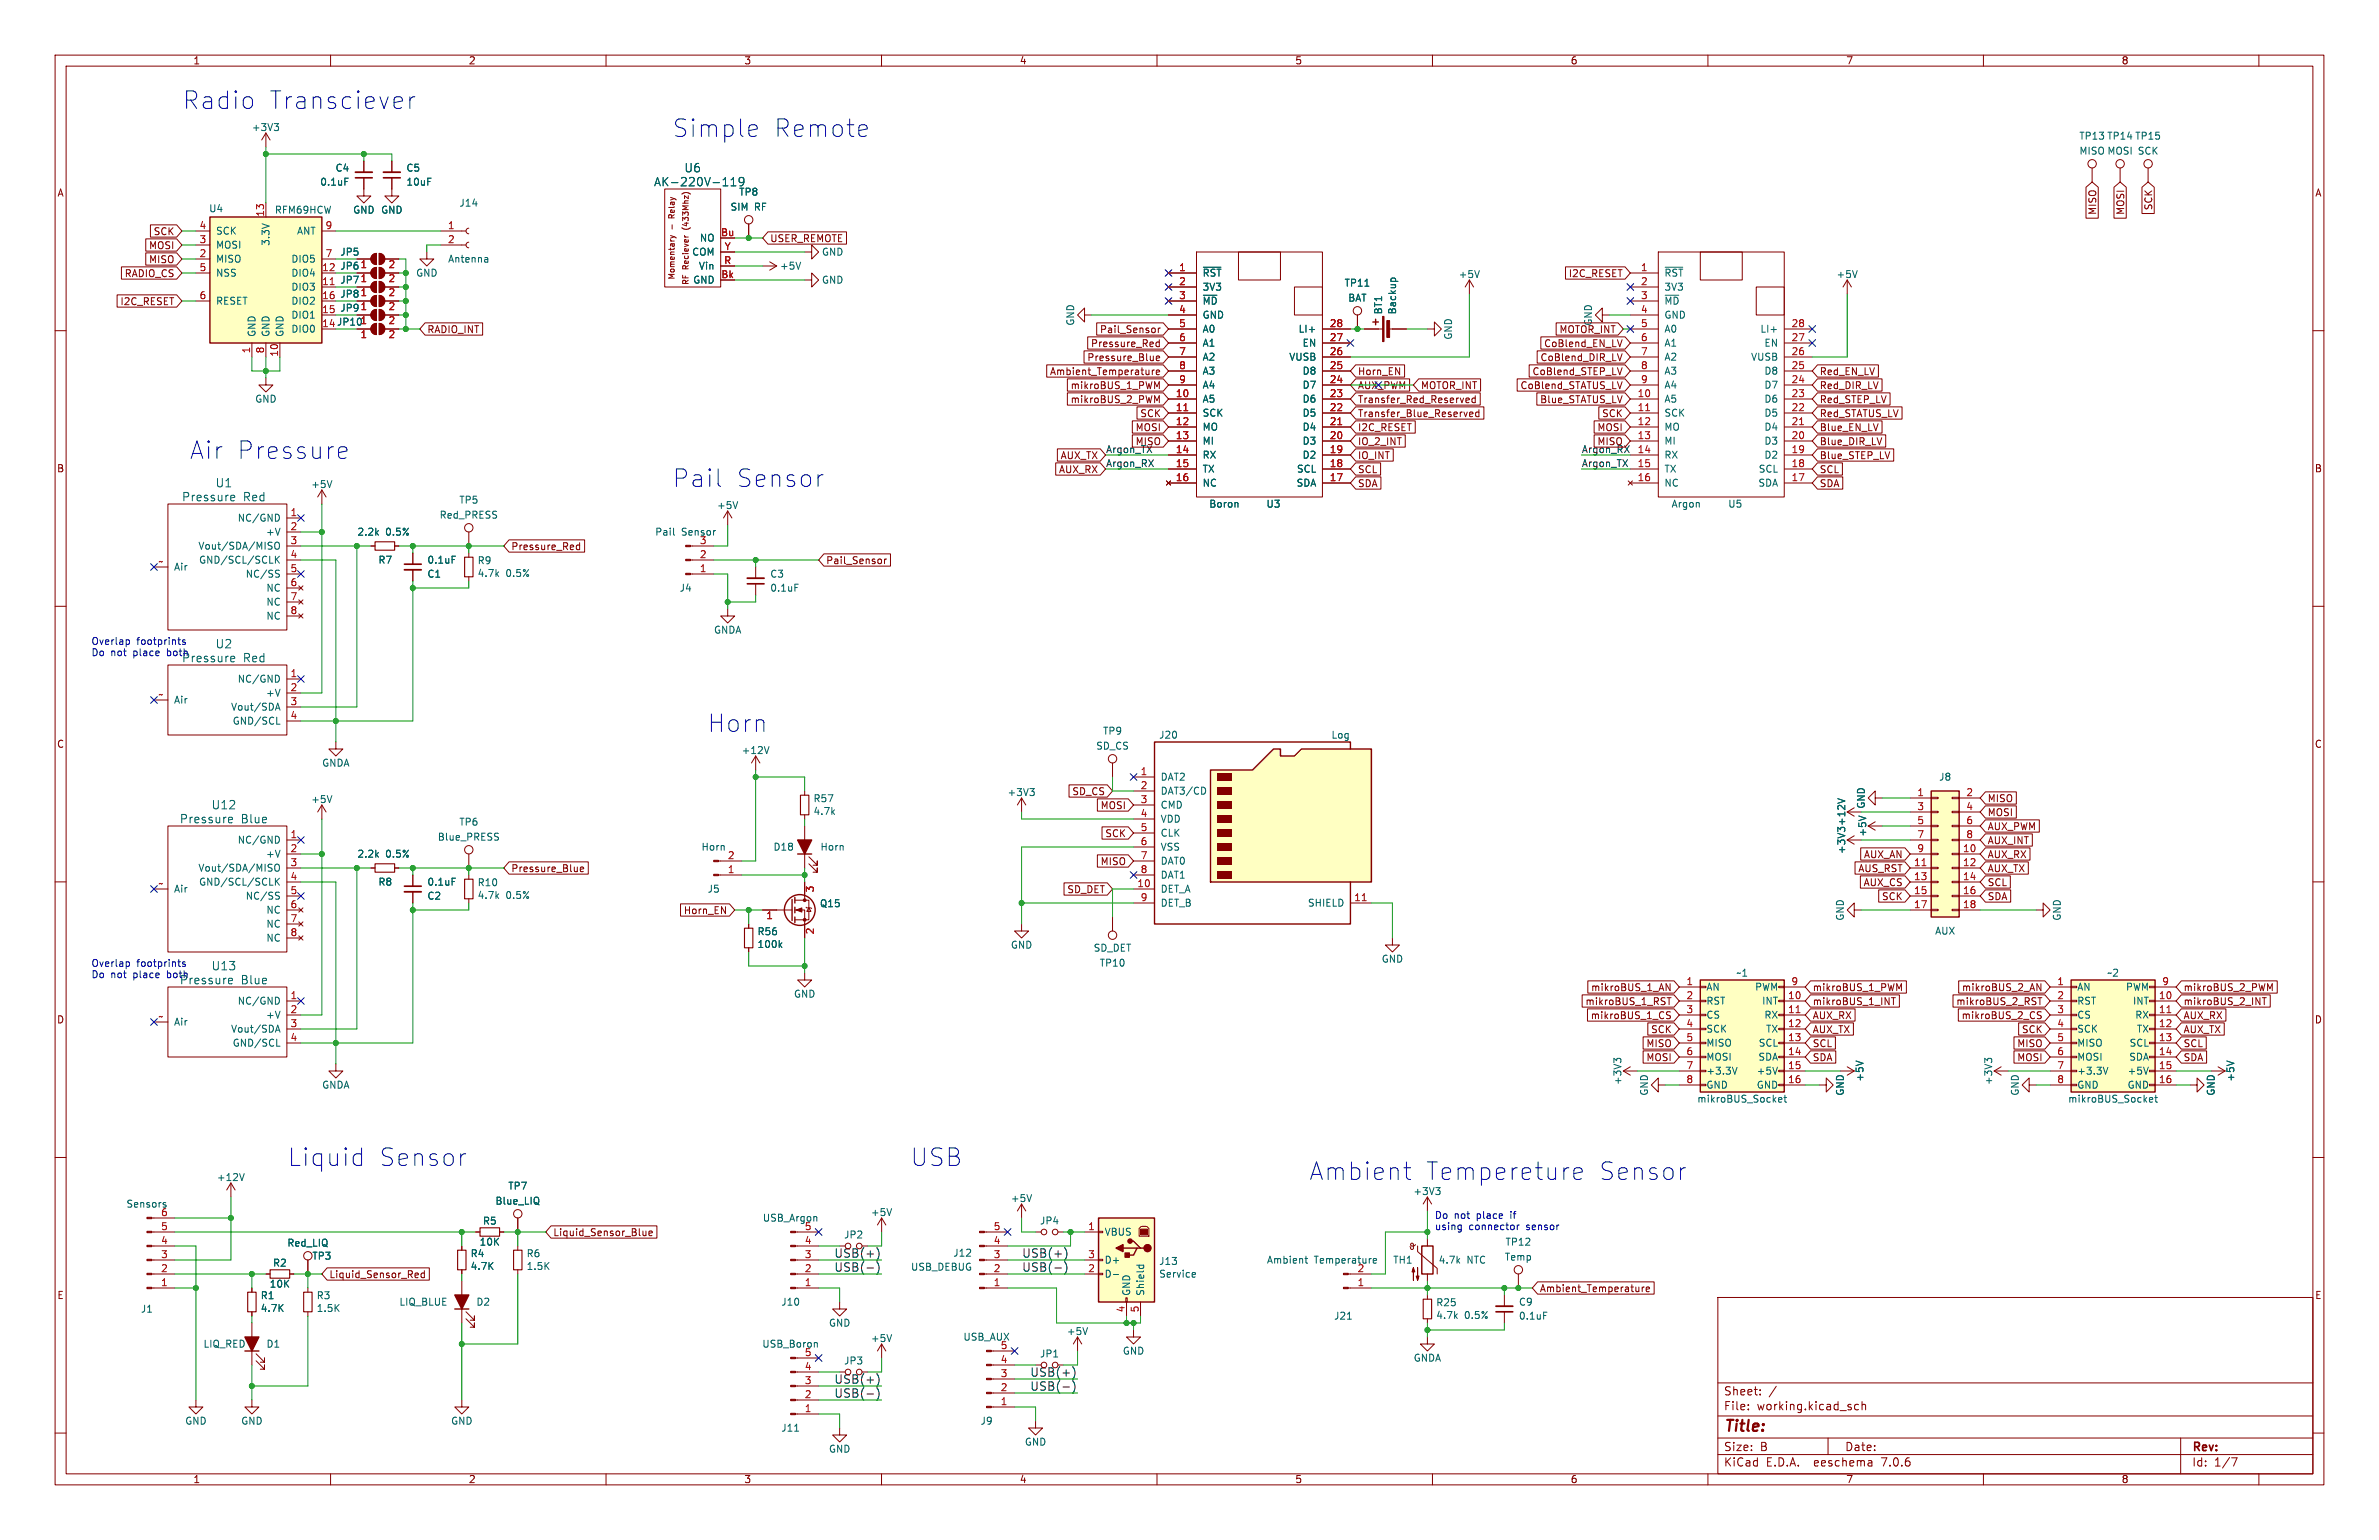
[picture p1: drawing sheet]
<svg xmlns="http://www.w3.org/2000/svg" width="432mm" height="279mm" viewBox="0 0 432 279" stroke-linecap="round" stroke-linejoin="round" font-family="sans-serif">
<defs><g id="words">
<g font-size="4.4" fill="#0000c2">
<text x="33" y="20.1">Radio</text>
<text x="48.6" y="20.1">Transciever</text>
<text x="121.9" y="25.2">Simple</text>
<text x="140.2" y="25.2">Remote</text>
<text x="34.3" y="83.6">Air Pressure</text>
<text x="121.9" y="88.7">Pail</text>
<text x="133.4" y="88.7">Sensor</text>
<text x="128.3" y="133.1">Horn</text>
<text x="52.1" y="211.8">Liquid</text>
<text x="68.5" y="211.8">Sensor</text>
<text x="165.1" y="211.8">USB</text>
<text x="237.5" y="214.4">Ambient</text>
<text x="258.5" y="214.4">Tempereture</text>
<text x="289.7" y="214.4">Sensor</text>
</g>
<text font-size="2.8" fill="#840000" x="312.8" y="260.3">Title:</text>
<g font-size="2.1" fill="#006464">
<text x="118.6" y="34">AK-220V-119</text>
<text x="124.1" y="31.5">U6</text>
<text x="39" y="88.6">U1</text>
<text x="32.9" y="91.2">Pressure</text>
<text x="44.1" y="91.2">Red</text>
<text x="39" y="117.8">U2</text>
<text x="32.9" y="120.4">Pressure</text>
<text x="44.1" y="120.4">Red</text>
<text x="32.5" y="149.6">Pressure</text>
<text x="38.3" y="147">U12</text>
<text x="43.7" y="149.6">Blue</text>
<text x="32.5" y="178.8">Pressure</text>
<text x="38.3" y="176.3">U13</text>
<text x="43.7" y="178.8">Blue</text>
</g>
<g font-size="2.1" fill="#0f0f0f">
<text x="151.4" y="228.3">USB(+)</text>
<text x="151.4" y="230.8">USB(-)</text>
<text x="185.4" y="230.8">USB(-)</text>
<text x="185.4" y="228.3">USB(+)</text>
<text x="151.4" y="251.1">USB(+)</text>
<text x="186.9" y="249.9">USB(+)</text>
<text x="151.4" y="253.7">USB(-)</text>
<text x="186.9" y="252.4">USB(-)</text>
</g>
<g font-size="2.1" fill="#840000">
<text x="312.8" y="256.1">File:</text>
<text x="312.8" y="253.4">Sheet:</text>
<text x="318.9" y="256.1">working.kicad_sch</text>
<text x="312.8" y="263.5">Size:</text>
<text x="319.5" y="263.5">B</text>
<text x="334.8" y="263.5">Date:</text>
<text x="397.8" y="263.7">Rev:</text>
<text x="312.8" y="266.3">KiCad</text>
<text x="320.5" y="266.3">E.D.A.</text>
<text x="329.4" y="266.3">eeschema</text>
<text x="341.8" y="266.3">7.0.6</text>
<text x="397.8" y="266.3">Id:</text>
<text x="401.9" y="266.3">1/7</text>
</g>
<g font-size="1.8" fill="#840000">
<text x="35" y="11.9">1</text>
<text x="85" y="11.9">2</text>
<text x="135" y="11.9">3</text>
<text x="185" y="11.9">4</text>
<text x="235" y="11.9">5</text>
<text x="285" y="11.9">6</text>
<text x="335" y="11.9">7</text>
<text x="385" y="11.9">8</text>
<text x="10.3" y="35.9">A</text>
<text x="420.1" y="35.9">A</text>
<text x="380.7" y="39.1" transform="rotate(-90 380.7 39.1)">MISO</text>
<text x="385.8" y="39.1" transform="rotate(-90 385.8 39.1)">MOSI</text>
<text x="390.8" y="38.2" transform="rotate(-90 390.8 38.2)">SCK</text>
<text x="27" y="47.9">MISO</text>
<text x="27" y="45.4">MOSI</text>
<text x="27.8" y="42.9">SCK</text>
<text x="139.7" y="44.1">USER_REMOTE</text>
<text x="22.5" y="50.5">RADIO_CS</text>
<text x="284.6" y="50.5">I2C_RESET</text>
<text x="21.7" y="55.6">I2C_RESET</text>
<text x="289.2" y="59.2" transform="rotate(-90 289.2 59.2)">GND</text>
<text x="77.5" y="60.6">RADIO_INT</text>
<text x="197.3" y="65.7">Pressure_Blue</text>
<text x="197.9" y="63.2">Pressure_Red</text>
<text x="199.5" y="60.6">Pail_Sensor</text>
<text x="279.5" y="65.7">CoBlend_DIR_LV</text>
<text x="280.2" y="63.2">CoBlend_EN_LV</text>
<text x="282.9" y="60.6">MOTOR_INT</text>
<text x="190.5" y="68.3">Ambient_Temperature</text>
<text x="194.2" y="70.8">mikroBUS_1_PWM</text>
<text x="246.4" y="68.3">Horn_EN</text>
<text x="257.8" y="70.8">MOTOR_INT</text>
<text x="275.9" y="70.8">CoBlend_STATUS_LV</text>
<text x="278" y="68.3">CoBlend_STEP_LV</text>
<text x="330.2" y="68.3">Red_EN_LV</text>
<text x="330.2" y="70.8">Red_DIR_LV</text>
<text x="194.2" y="73.3">mikroBUS_2_PWM</text>
<text x="206.9" y="75.9">SCK</text>
<text x="246.4" y="75.9">Transfer_Blue_Reserved</text>
<text x="246.4" y="73.3">Transfer_Red_Reserved</text>
<text x="279.4" y="73.3">Blue_STATUS_LV</text>
<text x="290.7" y="75.9">SCK</text>
<text x="330.2" y="75.9">Red_STATUS_LV</text>
<text x="330.2" y="73.3">Red_STEP_LV</text>
<text x="192.4" y="83.5">AUX_TX</text>
<text x="206" y="78.4">MOSI</text>
<text x="246.4" y="81">IO_2_INT</text>
<text x="246.4" y="78.4">I2C_RESET</text>
<text x="246.4" y="83.5">IO_INT</text>
<text x="289.8" y="78.4">MOSI</text>
<text x="330.2" y="78.4">Blue_EN_LV</text>
<text x="330.2" y="81">Blue_DIR_LV</text>
<text x="330.2" y="83.5">Blue_STEP_LV</text>
<text x="10.3" y="85.9">B</text>
<text x="192.1" y="86">AUX_RX</text>
<text x="246.4" y="86">SCL</text>
<text x="246.4" y="88.6">SDA</text>
<text x="330.2" y="88.6">SDA</text>
<text x="330.2" y="86">SCL</text>
<text x="420.1" y="85.9">B</text>
<text x="92.7" y="100">Pressure_Red</text>
<text x="149.9" y="102.6">Pail_Sensor</text>
<text x="10.3" y="135.9">C</text>
<text x="420.1" y="135.9">C</text>
<text x="194.5" y="144.5">SD_CS</text>
<text x="199.7" y="147">MOSI</text>
<text x="360.7" y="145.7">MISO</text>
<text x="360.7" y="148.3">MOSI</text>
<text x="200.5" y="152.1">SCK</text>
<text x="338.2" y="155.9">AUX_AN</text>
<text x="360.7" y="153.4">AUX_INT</text>
<text x="360.7" y="155.9">AUX_RX</text>
<text x="360.7" y="150.8">AUX_PWM</text>
<text x="92.7" y="158.4">Pressure_Blue</text>
<text x="199.7" y="157.2">MISO</text>
<text x="337.2" y="158.4">AUS_RST</text>
<text x="338.2" y="161">AUX_CS</text>
<text x="360.7" y="161">SCL</text>
<text x="360.7" y="158.4">AUX_TX</text>
<text x="124" y="166.1">Horn_EN</text>
<text x="193.6" y="162.2">SD_DET</text>
<text x="341.5" y="163.5">SCK</text>
<text x="360.7" y="163.5">SDA</text>
<text x="10.3" y="185.9">D</text>
<text x="287.7" y="182.6">mikroBUS_1_RST</text>
<text x="288.6" y="185.1">mikroBUS_1_CS</text>
<text x="288.7" y="180">mikroBUS_1_AN</text>
<text x="328.9" y="182.6">mikroBUS_1_INT</text>
<text x="328.9" y="180">mikroBUS_1_PWM</text>
<text x="328.9" y="185.1">AUX_RX</text>
<text x="355" y="182.6">mikroBUS_2_RST</text>
<text x="355.9" y="185.1">mikroBUS_2_CS</text>
<text x="356" y="180">mikroBUS_2_AN</text>
<text x="396.2" y="180">mikroBUS_2_PWM</text>
<text x="396.2" y="185.1">AUX_RX</text>
<text x="396.2" y="182.6">mikroBUS_2_INT</text>
<text x="420.1" y="185.9">D</text>
<text x="298.7" y="190.2">MISO</text>
<text x="299.6" y="187.6">SCK</text>
<text x="328.9" y="187.6">AUX_TX</text>
<text x="328.9" y="190.2">SCL</text>
<text x="366" y="190.2">MISO</text>
<text x="366.9" y="187.6">SCK</text>
<text x="396.2" y="187.6">AUX_TX</text>
<text x="396.2" y="190.2">SCL</text>
<text x="298.7" y="192.7">MOSI</text>
<text x="328.9" y="192.7">SDA</text>
<text x="366" y="192.7">MOSI</text>
<text x="396.2" y="192.7">SDA</text>
<text x="100.3" y="224.5">Liquid_Sensor_Blue</text>
<text x="59.7" y="232.1">Liquid_Sensor_Red</text>
<text x="10.3" y="235.9">E</text>
<text x="279.4" y="234.6">Ambient_Temperature</text>
<text x="420.1" y="235.9">E</text>
<text x="35" y="269.3">1</text>
<text x="85" y="269.3">2</text>
<text x="135" y="269.3">3</text>
<text x="185" y="269.3">4</text>
<text x="235" y="269.3">5</text>
<text x="285" y="269.3">6</text>
<text x="335" y="269.3">7</text>
<text x="385" y="269.3">8</text>
</g>
<g font-size="1.8" fill="#006464">
<text x="45.6" y="24">+3V3</text>
<text x="377.3" y="25.5">TP13 TP14 TP15</text>
<text x="377.3" y="28.3">MISO MOSI SCK</text>
<text x="58" y="33.9">0.1uF</text>
<text x="60.8" y="31.3">C4</text>
<text x="73.7" y="31.3">C5</text>
<text x="73.7" y="33.9">10uF</text>
<text x="134.1" y="35.7">TP8</text>
<text x="37.9" y="38.7">U4</text>
<text x="49.8" y="39">RFM69HCW</text>
<text x="64" y="39">GND GND</text>
<text x="83.3" y="37.7">J14</text>
<text x="132.5" y="38.4">SIM</text>
<text x="136.9" y="38.4">RF</text>
<text x="39.1" y="47.9">MISO</text>
<text x="39.1" y="45.3">MOSI</text>
<text x="39.1" y="42.8">SCK</text>
<text x="49.1" y="44.7" transform="rotate(-90 49.1 44.7)">3.3V</text>
<text x="52.8" y="47.9">DIO5</text>
<text x="53.8" y="42.8">ANT</text>
<text x="61.7" y="46.6">JP5</text>
<text x="81.2" y="47.9">Antenna</text>
<text x="125.5" y="46.6">COM</text>
<text x="126.9" y="44">NO</text>
<text x="149.1" y="46.6">GND</text>
<text x="39.1" y="50.4">NSS</text>
<text x="52.8" y="52.9">DIO3</text>
<text x="52.8" y="50.4">DIO4</text>
<text x="61.7" y="51.7">JP7</text>
<text x="61.7" y="49.1">JP6</text>
<text x="75.4" y="50.4">GND</text>
<text x="125.7" y="51.7">GND</text>
<text x="126.7" y="49.1">Vin</text>
<text x="141.5" y="49.1">+5V</text>
<text x="149.1" y="51.7">GND</text>
<text x="218.2" y="50.4">~{RST}</text>
<text x="218.2" y="52.9">3V3</text>
<text x="243.9" y="52.2">TP11</text>
<text x="264.7" y="50.6">+5V</text>
<text x="302" y="50.4">~{RST}</text>
<text x="302" y="52.9">3V3</text>
<text x="333.2" y="50.6">+5V</text>
<text x="39.1" y="55.5">RESET</text>
<text x="52.8" y="58">DIO1</text>
<text x="52.8" y="55.5">DIO2</text>
<text x="61.7" y="54.2">JP8</text>
<text x="61.7" y="56.7">JP9</text>
<text x="65.3" y="54.1">1</text>
<text x="65.3" y="56.6">1</text>
<text x="195.2" y="59.2" transform="rotate(-90 195.2 59.2)">GND</text>
<text x="218.2" y="55.5">~{MD}</text>
<text x="218.2" y="58">GND</text>
<text x="244.6" y="54.9">BAT</text>
<text x="251.1" y="57.1" transform="rotate(-90 251.1 57.1)">BT1</text>
<text x="253.6" y="57.1" transform="rotate(-90 253.6 57.1)">Backup</text>
<text x="302" y="55.5">~{MD}</text>
<text x="302" y="58">GND</text>
<text x="46.6" y="61.2" transform="rotate(-90 46.6 61.2)">GND</text>
<text x="49.1" y="61.2" transform="rotate(-90 49.1 61.2)">GND</text>
<text x="51.7" y="61.2" transform="rotate(-90 51.7 61.2)">GND</text>
<text x="52.8" y="60.6">DIO0</text>
<text x="218.2" y="60.6">A0</text>
<text x="218.2" y="63.1">A1</text>
<text x="218.2" y="65.6">A2</text>
<text x="233.9" y="65.6">VUSB</text>
<text x="235.6" y="60.6">LI+</text>
<text x="236.3" y="63.1">EN</text>
<text x="263.8" y="61.7" transform="rotate(-90 263.8 61.7)">GND</text>
<text x="302" y="60.6">A0</text>
<text x="302" y="63.1">A1</text>
<text x="302" y="65.6">A2</text>
<text x="317.7" y="65.6">VUSB</text>
<text x="319.4" y="60.6">LI+</text>
<text x="320.2" y="63.1">EN</text>
<text x="218.2" y="68.2">A3</text>
<text x="218.2" y="70.7">A4</text>
<text x="236.3" y="70.7">D7</text>
<text x="236.3" y="68.2">D8</text>
<text x="302" y="68.2">A3</text>
<text x="302" y="70.7">A4</text>
<text x="320.2" y="70.7">D7</text>
<text x="320.2" y="68.2">D8</text>
<text x="46.2" y="73.3">GND</text>
<text x="218.2" y="73.3">A5</text>
<text x="218.2" y="75.8">SCK</text>
<text x="236.3" y="75.8">D5</text>
<text x="236.3" y="73.3">D6</text>
<text x="302" y="73.3">A5</text>
<text x="302" y="75.8">SCK</text>
<text x="320.2" y="75.8">D5</text>
<text x="320.2" y="73.3">D6</text>
<text x="218.2" y="78.3">MO</text>
<text x="218.2" y="80.9">MI</text>
<text x="218.2" y="83.4">RX</text>
<text x="236.3" y="83.4">D2</text>
<text x="236.3" y="80.9">D3</text>
<text x="236.3" y="78.3">D4</text>
<text x="302" y="78.3">MO</text>
<text x="302" y="80.9">MI</text>
<text x="302" y="83.4">RX</text>
<text x="320.2" y="83.4">D2</text>
<text x="320.2" y="80.9">D3</text>
<text x="320.2" y="78.3">D4</text>
<text x="56.4" y="88.7">+5V</text>
<text x="218.2" y="86">TX</text>
<text x="218.2" y="88.5">NC</text>
<text x="235.2" y="88.5">SDA</text>
<text x="235.3" y="86">SCL</text>
<text x="302" y="86">TX</text>
<text x="302" y="88.5">NC</text>
<text x="319.1" y="88.5">SDA</text>
<text x="319.1" y="86">SCL</text>
<text x="43" y="94.8">NC/GND</text>
<text x="79.7" y="94.3">Red_PRESS</text>
<text x="83.3" y="91.6">TP5</text>
<text x="130" y="92.6">+5V</text>
<text x="219.4" y="92.3">Boron</text>
<text x="229.8" y="92.3">U3</text>
<text x="303.3" y="92.3">Argon</text>
<text x="313.6" y="92.3">U5</text>
<text x="35.9" y="99.9">Vout/SDA/MISO</text>
<text x="48.2" y="97.4">+V</text>
<text x="64.8" y="97.4">2.2k</text>
<text x="70" y="97.4">0.5%</text>
<text x="118.8" y="97.4">Pail</text>
<text x="123.7" y="97.4">Sensor</text>
<text x="126.9" y="98.8">3</text>
<text x="31.5" y="103.7">Air</text>
<text x="36" y="102.5">GND/SCL/SCLK</text>
<text x="44.5" y="105">NC/SS</text>
<text x="48.3" y="107.5">NC</text>
<text x="68.6" y="102.5">R7</text>
<text x="77.5" y="105">C1</text>
<text x="77.5" y="102.5">0.1uF</text>
<text x="86.6" y="102.6">R9</text>
<text x="86.6" y="104.9">4.7k</text>
<text x="91.8" y="104.9">0.5%</text>
<text x="123.3" y="107.5">J4</text>
<text x="139.7" y="105">C3</text>
<text x="139.7" y="107.5">0.1uF</text>
<text x="48.3" y="110.1">NC</text>
<text x="48.3" y="112.6">NC</text>
<text x="129.5" y="115.2">GNDA</text>
<text x="43" y="124.1">NC/GND</text>
<text x="31.5" y="127.9">Air</text>
<text x="41.8" y="129.1">Vout/SDA</text>
<text x="42.1" y="131.7">GND/SCL</text>
<text x="48.2" y="126.6">+V</text>
<text x="134.5" y="137">+12V</text>
<text x="198.9" y="136.2">SD_CS</text>
<text x="200.1" y="133.5">TP9</text>
<text x="210.3" y="134.2">J20</text>
<text x="241.6" y="134.2">Log</text>
<text x="58.4" y="139.3">GNDA</text>
<text x="210.6" y="141.8">DAT2</text>
<text x="351.9" y="141.8">J8</text>
<text x="56.4" y="145.9">+5V</text>
<text x="83.3" y="150">TP6</text>
<text x="147.6" y="148.1">4.7k</text>
<text x="147.6" y="145.7">R57</text>
<text x="182.8" y="144.6">+3V3</text>
<text x="210.6" y="144.4">DAT3/CD</text>
<text x="210.6" y="146.9">CMD</text>
<text x="210.6" y="149.5">VDD</text>
<text x="338.7" y="146.8" transform="rotate(-90 338.7 146.8)">GND</text>
<text x="43" y="153.3">NC/GND</text>
<text x="48.2" y="155.8">+V</text>
<text x="64.8" y="155.8">2.2k</text>
<text x="70" y="155.8">0.5%</text>
<text x="79.4" y="152.7">Blue_PRESS</text>
<text x="127.2" y="154.5">Horn</text>
<text x="140.3" y="154.5">D18</text>
<text x="148.8" y="154.5">Horn</text>
<text x="210.6" y="152">CLK</text>
<text x="210.6" y="154.5">VSS</text>
<text x="335.1" y="155" transform="rotate(-90 335.1 155)">+3V3 +12V</text>
<text x="338.9" y="151.9" transform="rotate(-90 338.9 151.9)">+5V</text>
<text x="35.9" y="158.3">Vout/SDA/MISO</text>
<text x="36" y="160.9">GND/SCL/SCLK</text>
<text x="68.6" y="160.9">R8</text>
<text x="77.5" y="160.9">0.1uF</text>
<text x="86.6" y="161">R10</text>
<text x="210.6" y="157.1">DAT0</text>
<text x="210.6" y="159.6">DAT1</text>
<text x="31.5" y="162.2">Air</text>
<text x="44.5" y="163.4">NC/SS</text>
<text x="48.3" y="166">NC</text>
<text x="77.5" y="163.4">C2</text>
<text x="86.6" y="163.3">4.7k</text>
<text x="91.8" y="163.3">0.5%</text>
<text x="128.3" y="162.2">J5</text>
<text x="148.7" y="164.8">Q15</text>
<text x="210.6" y="162.2">DET_A</text>
<text x="210.6" y="164.7">DET_B</text>
<text x="237.3" y="164.7">SHIELD</text>
<text x="334.9" y="167.1" transform="rotate(-90 334.9 167.1)">GND</text>
<text x="374.2" y="167.1" transform="rotate(-90 374.2 167.1)">GND</text>
<text x="48.3" y="168.5">NC</text>
<text x="48.3" y="171">NC</text>
<text x="137.4" y="169.9">R56</text>
<text x="137.4" y="172.2">100k</text>
<text x="183.4" y="172.3">GND</text>
<text x="198.4" y="172.9">SD_DET</text>
<text x="351.1" y="169.8">AUX</text>
<text x="199.5" y="175.6">TP10</text>
<text x="250.7" y="174.9">GND</text>
<text x="309.6" y="179.9">AN</text>
<text x="315.1" y="177.4">~1</text>
<text x="318.5" y="179.9">PWM</text>
<text x="376.9" y="179.9">AN</text>
<text x="382.4" y="177.4">~2</text>
<text x="385.8" y="179.9">PWM</text>
<text x="43" y="182.5">NC/GND</text>
<text x="48.2" y="185">+V</text>
<text x="144" y="181.2">GND</text>
<text x="309.6" y="182.5">RST</text>
<text x="309.6" y="185">CS</text>
<text x="319.7" y="182.5">INT</text>
<text x="320.2" y="185">RX</text>
<text x="376.9" y="182.5">RST</text>
<text x="376.9" y="185">CS</text>
<text x="387" y="182.5">INT</text>
<text x="387.5" y="185">RX</text>
<text x="31.5" y="186.3">Air</text>
<text x="41.8" y="187.6">Vout/SDA</text>
<text x="42.1" y="190.1">GND/SCL</text>
<text x="309.6" y="187.6">SCK</text>
<text x="309.6" y="190.1">MISO</text>
<text x="319.1" y="190.1">SCL</text>
<text x="320.5" y="187.6">TX</text>
<text x="376.9" y="187.6">SCK</text>
<text x="376.9" y="190.1">MISO</text>
<text x="386.4" y="190.1">SCL</text>
<text x="387.8" y="187.6">TX</text>
<text x="58.4" y="197.7">GNDA</text>
<text x="294.5" y="197" transform="rotate(-90 294.5 197)">+3V3</text>
<text x="309.6" y="192.6">MOSI</text>
<text x="309.6" y="195.2">+3.3V</text>
<text x="309.6" y="197.7">GND</text>
<text x="318.8" y="195.2">+5V</text>
<text x="318.8" y="197.7">GND</text>
<text x="319.1" y="192.6">SDA</text>
<text x="338.4" y="196.3" transform="rotate(-90 338.4 196.3)">+5V</text>
<text x="361.8" y="197" transform="rotate(-90 361.8 197)">+3V3</text>
<text x="376.9" y="192.6">MOSI</text>
<text x="376.9" y="195.2">+3.3V</text>
<text x="376.9" y="197.7">GND</text>
<text x="386.1" y="195.2">+5V</text>
<text x="386.1" y="197.7">GND</text>
<text x="386.4" y="192.6">SDA</text>
<text x="405.7" y="196.3" transform="rotate(-90 405.7 196.3)">+5V</text>
<text x="299.3" y="198.9" transform="rotate(-90 299.3 198.9)">GND</text>
<text x="308" y="200.3">mikroBUS_Socket</text>
<text x="334.9" y="198.9" transform="rotate(-90 334.9 198.9)">GND</text>
<text x="366.6" y="198.9" transform="rotate(-90 366.6 198.9)">GND</text>
<text x="375.3" y="200.3">mikroBUS_Socket</text>
<text x="402.2" y="198.9" transform="rotate(-90 402.2 198.9)">GND</text>
<text x="39.3" y="214.5">+12V</text>
<text x="22.8" y="219.3">Sensors</text>
<text x="29.1" y="220.7">6</text>
<text x="89.8" y="218.8">Blue_LIQ</text>
<text x="92.2" y="216">TP7</text>
<text x="138.4" y="221.8">USB_Argon</text>
<text x="158" y="220.8">+5V</text>
<text x="183.4" y="218.3">+5V</text>
<text x="256.4" y="217">+3V3</text>
<text x="52.1" y="226.4">Red_LIQ</text>
<text x="87" y="226.2">10K</text>
<text x="87.6" y="222.4">R5</text>
<text x="146" y="223.3">5</text>
<text x="153.1" y="224.9">JP2</text>
<text x="188.7" y="222.4">JP4</text>
<text x="200.4" y="224.4">VBUS</text>
<text x="273.2" y="226.2">TP12</text>
<text x="48.9" y="233.8">10K</text>
<text x="49.5" y="230">R2</text>
<text x="56.6" y="228.7">TP3</text>
<text x="85.3" y="228.3">R4</text>
<text x="85.3" y="230.6">4.7K</text>
<text x="95.5" y="228.3">R6</text>
<text x="95.5" y="230.6">1.5K</text>
<text x="165.3" y="230.7">USB_DEBUG</text>
<text x="172.9" y="228.2">J12</text>
<text x="200.4" y="232">D-</text>
<text x="200.4" y="229.5">D+</text>
<text x="210.3" y="232">Service</text>
<text x="210.3" y="229.7">J13</text>
<text x="229.9" y="229.5">Ambient</text>
<text x="238.5" y="229.5">Temperature</text>
<text x="246.3" y="230.9">2</text>
<text x="252.8" y="229.5">TH1</text>
<text x="261" y="229.5">4.7k</text>
<text x="266.3" y="229.5">NTC</text>
<text x="273" y="228.9">Temp</text>
<text x="25.5" y="238.4">J1</text>
<text x="47.2" y="235.9">R1</text>
<text x="47.2" y="238.2">4.7K</text>
<text x="57.4" y="235.9">R3</text>
<text x="57.4" y="238.2">1.5K</text>
<text x="72.4" y="237.1">LIQ_BLUE</text>
<text x="86.4" y="237.1">D2</text>
<text x="141.7" y="237.1">J10</text>
<text x="205.3" y="235.2" transform="rotate(-90 205.3 235.2)">GND</text>
<text x="207.9" y="235.2" transform="rotate(-90 207.9 235.2)">Shield</text>
<text x="242" y="239.6">J21</text>
<text x="260.6" y="237.2">R25</text>
<text x="260.6" y="239.5">4.7k</text>
<text x="265.8" y="239.5">0.5%</text>
<text x="275.6" y="237.1">C9</text>
<text x="275.6" y="239.6">0.1uF</text>
<text x="36.8" y="244.7">LIQ_RED</text>
<text x="48.3" y="244.7">D1</text>
<text x="138.3" y="244.7">USB_Boron</text>
<text x="150.4" y="240.9">GND</text>
<text x="158" y="243.7">+5V</text>
<text x="174.8" y="243.4">USB_AUX</text>
<text x="181.5" y="244.9">5</text>
<text x="193.5" y="242.4">+5V</text>
<text x="203.7" y="246">GND</text>
<text x="146" y="246.1">5</text>
<text x="153.1" y="247.8">JP3</text>
<text x="188.7" y="246.5">JP1</text>
<text x="256.5" y="247.2">GNDA</text>
<text x="33.5" y="258.7">GND</text>
<text x="43.7" y="258.7">GND</text>
<text x="81.8" y="258.7">GND</text>
<text x="141.7" y="259.9">J11</text>
<text x="150.4" y="263.8">GND</text>
<text x="177.9" y="258.7">J9</text>
<text x="185.9" y="262.5">GND</text>
</g>
<g font-size="1.8" fill="#a90000">
<text x="36.1" y="41.7">4</text>
<text x="48" y="39.4" transform="rotate(-90 48 39.4)">13</text>
<text x="59" y="41.7">9</text>
<text x="81.2" y="41.7">1</text>
<text x="36.1" y="46.7">2</text>
<text x="36.1" y="44.2">3</text>
<text x="59" y="46.7">7</text>
<text x="81.2" y="44.2">2</text>
<text x="130.8" y="42.9">Bu</text>
<text x="131.4" y="45.5">Y</text>
<text x="36.1" y="49.3">5</text>
<text x="58.4" y="51.8">11</text>
<text x="58.4" y="49.3">12</text>
<text x="65.3" y="49">1</text>
<text x="65.3" y="51.5">1</text>
<text x="70.4" y="49">2</text>
<text x="70.4" y="51.5">2</text>
<text x="130.8" y="50.5">Bk</text>
<text x="131.3" y="48">R</text>
<text x="213.9" y="49.3">1</text>
<text x="213.9" y="51.8">2</text>
<text x="297.7" y="49.3">1</text>
<text x="297.7" y="51.8">2</text>
<text x="36.1" y="54.4">6</text>
<text x="58.4" y="59.4">14 JP101</text>
<text x="58.4" y="56.9">15</text>
<text x="58.4" y="54.4">16</text>
<text x="61.1" y="59.3">JP101</text>
<text x="70.4" y="54.1">2</text>
<text x="70.4" y="56.6">2</text>
<text x="70.4" y="59.1">2</text>
<text x="213.9" y="54.4">3</text>
<text x="213.9" y="56.9">4</text>
<text x="213.9" y="59.4">5</text>
<text x="241.3" y="59.4">28</text>
<text x="297.7" y="54.4">3</text>
<text x="297.7" y="56.9">4</text>
<text x="297.7" y="59.4">5</text>
<text x="325.1" y="59.4">28</text>
<text x="45.5" y="64.2" transform="rotate(-90 45.5 64.2)">1</text>
<text x="48" y="64.2" transform="rotate(-90 48 64.2)">8</text>
<text x="50.5" y="64.8" transform="rotate(-90 50.5 64.8)">10</text>
<text x="65.3" y="61.7">1</text>
<text x="70.4" y="61.7">2</text>
<text x="213.9" y="62">6</text>
<text x="213.9" y="64.5">7</text>
<text x="241.3" y="64.5">26</text>
<text x="241.3" y="62">27</text>
<text x="297.7" y="62">6</text>
<text x="297.7" y="64.5">7</text>
<text x="325.1" y="64.5">26</text>
<text x="325.1" y="62">27</text>
<text x="213.9" y="67.1">8</text>
<text x="213.9" y="69.6">9</text>
<text x="241.3" y="69.6">24</text>
<text x="241.3" y="67.1">25</text>
<text x="297.7" y="67.1">8</text>
<text x="297.7" y="69.6">9</text>
<text x="325.1" y="69.6">24</text>
<text x="325.1" y="67.1">25</text>
<text x="213.3" y="72.1">10</text>
<text x="213.3" y="74.7">11</text>
<text x="213.3" y="77.2">12</text>
<text x="241.3" y="77.2">21</text>
<text x="241.3" y="74.7">22</text>
<text x="241.3" y="72.1">23</text>
<text x="297.1" y="72.1">10</text>
<text x="297.1" y="74.7">11</text>
<text x="297.1" y="77.2">12</text>
<text x="325.1" y="77.2">21</text>
<text x="325.1" y="74.7">22</text>
<text x="325.1" y="72.1">23</text>
<text x="213.3" y="79.8">13</text>
<text x="213.3" y="82.3">14</text>
<text x="241.3" y="82.3">19</text>
<text x="241.3" y="79.8">20</text>
<text x="297.1" y="79.8">13</text>
<text x="297.1" y="82.3">14</text>
<text x="325.1" y="82.3">19</text>
<text x="325.1" y="79.8">20</text>
<text x="213.3" y="84.8">15</text>
<text x="213.3" y="87.4">16</text>
<text x="241.3" y="87.4">17</text>
<text x="241.3" y="84.8">18</text>
<text x="297.1" y="84.8">15</text>
<text x="297.1" y="87.4">16</text>
<text x="325.1" y="87.4">17</text>
<text x="325.1" y="84.8">18</text>
<text x="52.6" y="93.7">1</text>
<text x="52.6" y="96.3">2</text>
<text x="52.6" y="98.8">3</text>
<text x="52.6" y="101.3">4</text>
<text x="126.9" y="101.3">2</text>
<text x="28.7" y="102.6">~</text>
<text x="52.6" y="103.9">5</text>
<text x="52.6" y="106.4">6</text>
<text x="126.9" y="103.9">1</text>
<text x="52.6" y="109">7</text>
<text x="52.6" y="111.5">8</text>
<text x="52.6" y="122.9">1</text>
<text x="52.6" y="125.5">2</text>
<text x="28.7" y="126.7">~</text>
<text x="52.6" y="128">3</text>
<text x="52.6" y="130.6">4</text>
<text x="206.9" y="140.7">1</text>
<text x="206.9" y="143.3">2</text>
<text x="206.9" y="145.8">3</text>
<text x="206.9" y="148.3">4</text>
<text x="347.9" y="144.5">1</text>
<text x="347.9" y="147.1">3</text>
<text x="347.9" y="149.6">5</text>
<text x="356.8" y="144.5">2</text>
<text x="356.8" y="147.1">4</text>
<text x="356.8" y="149.6">6</text>
<text x="52.6" y="152.1">1</text>
<text x="52.6" y="154.7">2</text>
<text x="132" y="156">2</text>
<text x="206.9" y="150.9">5</text>
<text x="206.9" y="153.4">6</text>
<text x="206.9" y="156">7</text>
<text x="347.9" y="152.1">7</text>
<text x="347.9" y="154.7">9</text>
<text x="356.2" y="154.7">10</text>
<text x="356.8" y="152.1">8</text>
<text x="28.7" y="161">~</text>
<text x="52.6" y="157.2">3</text>
<text x="52.6" y="159.8">4</text>
<text x="132" y="158.5">1</text>
<text x="148" y="162" transform="rotate(-90 148 162)">3</text>
<text x="206.3" y="161">10</text>
<text x="206.9" y="158.5">8</text>
<text x="347.3" y="157.2">11</text>
<text x="347.3" y="159.8">13</text>
<text x="356.2" y="157.2">12</text>
<text x="356.2" y="159.8">14</text>
<text x="52.6" y="162.3">5</text>
<text x="52.6" y="164.8">6</text>
<text x="52.6" y="167.4">7</text>
<text x="139" y="167.1">1</text>
<text x="206.9" y="163.6">9</text>
<text x="245.7" y="163.6">11</text>
<text x="347.3" y="162.3">15</text>
<text x="347.3" y="164.8">17</text>
<text x="356.2" y="162.3">16</text>
<text x="356.2" y="164.8">18</text>
<text x="52.6" y="169.9">8</text>
<text x="148" y="169.6" transform="rotate(-90 148 169.6)">2</text>
<text x="306" y="178.8">1</text>
<text x="325" y="178.8">9</text>
<text x="373.3" y="178.8">1</text>
<text x="392.4" y="178.8">9</text>
<text x="28.7" y="185.2">~</text>
<text x="52.6" y="181.4">1</text>
<text x="52.6" y="183.9">2</text>
<text x="306" y="181.4">2</text>
<text x="306" y="183.9">3</text>
<text x="324.4" y="181.4">10</text>
<text x="324.4" y="183.9">11</text>
<text x="373.3" y="181.4">2</text>
<text x="373.3" y="183.9">3</text>
<text x="391.8" y="181.4">10</text>
<text x="391.8" y="183.9">11</text>
<text x="52.6" y="186.4">3</text>
<text x="52.6" y="189">4</text>
<text x="306" y="186.4">4</text>
<text x="306" y="189">5</text>
<text x="306" y="191.5">6</text>
<text x="324.4" y="186.4">12</text>
<text x="324.4" y="189">13</text>
<text x="324.4" y="191.5">14</text>
<text x="373.3" y="186.4">4</text>
<text x="373.3" y="189">5</text>
<text x="373.3" y="191.5">6</text>
<text x="391.8" y="186.4">12</text>
<text x="391.8" y="189">13</text>
<text x="391.8" y="191.5">14</text>
<text x="306" y="194.1">7</text>
<text x="306" y="196.6">8</text>
<text x="324.4" y="194.1">15</text>
<text x="324.4" y="196.6">16</text>
<text x="373.3" y="194.1">7</text>
<text x="373.3" y="196.6">8</text>
<text x="391.8" y="194.1">15</text>
<text x="391.8" y="196.6">16</text>
<text x="29.1" y="225.8">4</text>
<text x="29.1" y="223.3">5</text>
<text x="146" y="225.8">4</text>
<text x="180.3" y="225.8">4</text>
<text x="180.3" y="223.3">5</text>
<text x="197.4" y="223.3">1</text>
<text x="29.1" y="233.4">1</text>
<text x="29.1" y="230.9">2</text>
<text x="29.1" y="228.3">3</text>
<text x="146" y="233.4">1</text>
<text x="146" y="230.9">2</text>
<text x="146" y="228.3">3</text>
<text x="180.3" y="233.4">1</text>
<text x="180.3" y="230.9">2</text>
<text x="180.3" y="228.3">3</text>
<text x="197.4" y="230.9">2</text>
<text x="197.4" y="228.3">3</text>
<text x="246.3" y="233.4">1</text>
<text x="204.2" y="238.2" transform="rotate(-90 204.2 238.2)">4</text>
<text x="206.8" y="238.2" transform="rotate(-90 206.8 238.2)">5</text>
<text x="146" y="251.2">3</text>
<text x="146" y="248.7">4</text>
<text x="181.5" y="249.9">3</text>
<text x="181.5" y="247.4">4</text>
<text x="146" y="256.3">1</text>
<text x="146" y="253.7">2</text>
<text x="181.5" y="255">1</text>
<text x="181.5" y="252.5">2</text>
</g>
<text font-size="1.8" fill="#000084" x="246.4" y="70.8">AUX_PWM</text>
<g font-size="1.8" fill="#0f0f0f">
<text x="200.7" y="82.3">Argon_TX</text>
<text x="206" y="81">MISO</text>
<text x="287" y="82.3">Argon_RX</text>
<text x="289.8" y="81">MISO</text>
<text x="200.7" y="84.8">Argon_RX</text>
<text x="287" y="84.8">Argon_TX</text>
</g>
<g font-size="1.8" fill="#0000c2">
<text x="16.5" y="117.1">Overlap</text>
<text x="16.5" y="119.1">Do</text>
<text x="20.1" y="119.1">not</text>
<text x="24.3" y="119.1">place</text>
<text x="24.8" y="117.1">footprints</text>
<text x="30.6" y="119.1">both</text>
<text x="16.5" y="175.5">Overlap</text>
<text x="16.5" y="177.6">Do</text>
<text x="20.1" y="177.6">not</text>
<text x="24.3" y="177.6">place</text>
<text x="24.8" y="175.5">footprints</text>
<text x="30.6" y="177.6">both</text>
<text x="260.3" y="221.2">Do</text>
<text x="263.9" y="221.2">not</text>
<text x="268.1" y="221.2">place</text>
<text x="274.4" y="221.2">if</text>
<text x="260.3" y="223.3">using</text>
<text x="266.6" y="223.3">connector</text>
<text x="277.1" y="223.3">sensor</text>
</g>
<g font-size="1.4" fill="#840000">
<text x="122.7" y="41.7" transform="rotate(-90 122.7 41.7)">-</text>
<text x="122.7" y="39.4" transform="rotate(-90 122.7 39.4)">Relay</text>
<text x="125.2" y="41.5" transform="rotate(-90 125.2 41.5)">(433Mhz)</text>
<text x="122.7" y="50.8" transform="rotate(-90 122.7 50.8)">Momentary</text>
<text x="125.2" y="51.8" transform="rotate(-90 125.2 51.8)">RF</text>
<text x="125.2" y="48.9" transform="rotate(-90 125.2 48.9)">Reciever</text>
</g>
</g></defs>
<g fill="none" stroke="#840000" stroke-width=".18">
<path d="M10 10h411.8v259.4h-411.8zM12 12h407.8v255.4h-407.8zM60 10v2M110 10v2M160 10v2M210 10v2M260 10v2M310 10v2M360 10v2M410 10v2M48.3 24.1v2.6M48.3 36.8v2.6"/>
<path d="M48.3 24.1l-.8 1.3M48.3 24.1l.7 1.3M66 32.3v3.3h1.3l-1.3 1.2-1.2-1.2h1.2M66 29.2v2M71.1 32.3v3.3h1.3l-1.3 1.2-1.3-1.2h1.3M71.1 29.2v2M120.6 34.3h10.2v17.8h-10.2zM123.8 35.2a1.19 1.19 0 0 1 1.5 0M10 60h2M35.6 49.5h2.5M35.6 54.6h2.5M35.6 47h2.5"/>
<path d="M35.6 44.5h2.5M35.6 41.9h2.5M58.4 49.5h2.6M58.4 52.1h2.6M58.4 54.6h2.6M58.4 57.2h2.6M58.4 47h2.6M58.4 41.9h2.6M64.8 47h2.5M67.6 46.2l.7-.2v2a1.02 1.02 0 0 1-.9-.6 1.02 1.02 0 0 1 .2-1.2zM68.8 46a1.02 1.02 0 0 1 1 1 1.02 1.02 0 0 1-1 1zM69.8 47h2.6"/>
<path d="M77.5 45.7v1.3h1.2l-1.2 1.3-1.3-1.3h1.3M80 44.5h4.6M80 41.9h4.6M85.1 43.9l-.4 .2-.1 .3 .1 .4 .4 .2M85.1 41.4l-.4 .1-.1 .4 .1 .4 .4 .1M121.7 42.7l.7 .3M122.4 43l-.7 .2M122.4 43l.3 .2M124.2 42.7v.1M130.8 48.3h2.5M130.8 45.7h2.5M135.9 40.6v2.6"/>
<path d="M138.4 48.3h2.6M139.7 47.5l1.3 .8M141 48.3l-1.3 .7M146 45.7h1.3v-1.2l1.3 1.2-1.3 1.3v-1.3M146 50.8h1.3v-1.3l1.3 1.3-1.3 1.3v-1.3M196.8 57.2v-1.3l-1.2 1.3 1.2 1.2v-1.2h1.3M212.1 49.5h5.1M212.1 52.1h5.1M212.1 59.7h5.1M212.1 54.6h5.1M212.1 57.2h5.1M217.2 45.7h22.8v44.5h-22.8z"/>
<path d="M224.8 45.7h7.6v5.1h-7.6zM234.9 52.1h5.1v5.1h-5.1zM240 59.7h5.1M246.4 57.2v2.5M247.6 59.7h3.4M252 59.7h3.3M259.1 59.7h1.2v-1.3l1.3 1.3-1.3 1.3v-1.3M266.7 50.8l-.8 1.3M266.7 50.8v2.5M266.7 50.8l.8 1.3M419.8 60h2M45.7 62.2v2.6"/>
<path d="M48.3 68.6v1.3h1.2l-1.2 1.2-1.3-1.2h1.3M48.3 62.2v2.6M50.8 62.2v2.6M212.1 72.4h5.1M212.1 74.9h5.1M212.1 77.5h5.1M212.1 69.9h5.1M212.1 67.3h5.1M212.1 64.8h5.1M212.1 62.2h5.1M240 72.4h5.1M240 74.9h5.1"/>
<path d="M240 77.5h5.1M240 69.9h5.1M240 67.3h5.1M240 64.8h5.1M240 62.2h5.1M30.5 91.4h21.6v22.9h-21.6zM52.1 99.1h2.5M52.1 94h2.5M52.1 96.5h2.5M58.4 88.9l-.7 1.3M58.4 88.9v2.5M58.4 88.9l.8 1.3"/>
<path d="M85.1 96.5v2.6M125.3 99.1h4.2M211.7 87.2l.8 .8M212.1 80h5.1M212.1 82.6h5.1M212.1 85.1h5.1M212.1 87.6h5.1M212.5 87.2l-.8 .8M240 80h5.1M240 82.6h5.1M240 85.1h5.1M240 87.6h5.1"/>
<path d="M10 110h2M27.9 102.9h2.6M52.1 101.6h2.5M52.1 104.1h2.5M52.1 106.7h2.5M52.1 109.2h2.5M52.1 111.8h2.5M54.2 106.3l.8 .8M54.2 108.8l.8 .8M54.2 111.4l.8 .7M55 106.3l-.8 .8M55 108.8l-.8 .8"/>
<path d="M55 111.4l-.8 .7M74.9 100.3v2.1M74.9 103.4v2M85.1 100.3v.8M85.1 104.6v.8M125.3 101.6h4.2M125.3 104.1h4.2M132.1 110.5v1.3h1.2l-1.2 1.2-1.3-1.2h1.3M137.2 102.9v2M137.2 105.9v2.1M419.8 110h2M27.9 127h2.6"/>
<path d="M30.5 120.7h21.6v12.7h-21.6zM52.1 123.2h2.5M52.1 125.7h2.5M52.1 128.3h2.5M52.1 130.8h2.5M61 134.6v1.3h1.2l-1.2 1.3-1.3-1.3h1.3M137.2 137.2v2.5M137.2 137.2l-.8 1.2M137.2 137.2l.7 1.2M10 160h2M74.9 158.8v2M85.1 154.9v2.6"/>
<path d="M335.3 147.3h2.5M335.3 152.4h2.5M335.3 147.3l1.2 .8M335.3 152.4l1.2 .8M336.5 146.6l-1.2 .7M336.5 151.6l-1.2 .8M339.1 149.9h2.5M339.1 149.9l1.3 .7M340.4 144.8v-1.3l-1.3 1.3 1.3 1.3v-1.3h1.2M340.4 149.1l-1.3 .8M346.7 144.8h3.8M346.7 154.9h3.8"/>
<path d="M346.7 157.5h3.8M346.7 147.3h3.8M346.7 149.9h3.8M346.7 152.4h3.8M350.5 159.9h1.3v.2h-1.3zM350.5 157.4h1.3v.2h-1.3zM350.5 154.8h1.3v.3h-1.3zM350.5 152.3h1.3v.2h-1.3zM350.5 149.7h1.3v.3h-1.3zM350.5 147.2h1.3v.2h-1.3zM350.5 144.7h1.3v.2h-1.3zM354.3 159.9h1.3v.2h-1.3z"/>
<path d="M354.3 157.4h1.3v.2h-1.3zM354.3 154.8h1.3v.3h-1.3zM354.3 152.3h1.3v.2h-1.3zM354.3 149.7h1.3v.3h-1.3zM354.3 147.2h1.3v.2h-1.3zM354.3 144.7h1.3v.2h-1.3zM355.6 144.8h3.8M355.6 154.9h3.8M355.6 157.5h3.8M355.6 147.3h3.8M355.6 149.9h3.8M355.6 152.4h3.8"/>
<path d="M419.8 160h2M74.9 161.8v2M135.9 167.6v.8M135.9 172v.7M304.8 179.1h3.8M308.6 178.9h1v.3h-1zM322.8 178.9h1v.3h-1zM323.8 179.1h3.9M336.5 165.1v-1.3l-1.2 1.3 1.2 1.3v-1.3h1.3M346.7 160h3.8M346.7 162.6h3.8M346.7 165.1h3.8"/>
<path d="M350.5 165h1.3v.2h-1.3zM350.5 162.4h1.3v.3h-1.3zM354.3 165h1.3v.2h-1.3zM354.3 162.4h1.3v.3h-1.3zM355.6 160h3.8M355.6 162.6h3.8M355.6 165.1h3.8M369.6 165.1h1.2v-1.3l1.3 1.3-1.3 1.3v-1.3M294.6 194.3l1.3 .8M294.6 194.3h2.6M295.9 193.5l-1.3 .8M301 196.9v-1.3l-1.3 1.3 1.3 1.2v-1.2h1.3"/>
<path d="M304.8 194.3h3.8M304.8 181.6h3.8M304.8 184.2h3.8M304.8 186.7h3.8M304.8 189.2h3.8M304.8 191.8h3.8M304.8 196.9h3.8M308.6 196.7h1v.3h-1zM308.6 194.2h1v.2h-1zM308.6 191.6h1v.3h-1zM308.6 189.1h1v.3h-1zM308.6 186.6h1v.2h-1z"/>
<path d="M308.6 184h1v.3h-1zM308.6 181.5h1v.2h-1zM322.8 196.7h1v.3h-1zM322.8 194.2h1v.2h-1zM322.8 191.6h1v.3h-1zM322.8 189.1h1v.3h-1zM322.8 186.6h1v.2h-1zM322.8 184h1v.3h-1zM322.8 181.5h1v.2h-1zM323.8 194.3h3.9M323.8 181.6h3.9M323.8 184.2h3.9"/>
<path d="M323.8 186.7h3.9M323.8 189.2h3.9M323.8 191.8h3.9M323.8 196.9h3.9M330.2 196.9h1.3v-1.3l1.2 1.3-1.2 1.2v-1.2M334 194.3h2.5M335.3 193.5l1.2 .8M336.5 194.3l-1.2 .8M361.9 194.3h2.6M361.9 194.3l1.3 .8M363.2 193.5l-1.3 .8M368.3 196.9v-1.3l-1.3 1.3 1.3 1.2v-1.2h1.3"/>
<path d="M401.3 194.3h2.6M402.6 193.5l1.3 .8M403.9 194.3l-1.3 .8M10 210h2M185.4 218.4l-.7 1.3M185.4 218.4v2.6M185.4 218.4l.8 1.3M259.1 217.2v2.5M259.1 217.2l-.8 1.2M259.1 217.2l.7 1.2M419.8 210h2M94 226.1v.7"/>
<path d="M94 230.4v.7M144.4 223.5h4.2M144.4 226.1h4.2M144.4 228.6h4.2M144.4 231.1h4.2M144.4 233.7h4.2M160 221l.8 1.3M160 221v2.5M160 221l-.7 1.3M178.7 223.5h4.2M178.7 226.1h4.2M178.7 228.6h4.2"/>
<path d="M178.7 231.1h4.2M178.7 233.7h4.2M188 223.5h1M192 223.5h1M256.9 225.8l-.2 .2-.3 .1-.3-.1v-.3l.2-.1 .2 .1v.8l-.1 .2-.3-.1-.2-.4M257.3 226.1v1l3.6 3v1M259.1 224.8v1.3M259.1 231.1v1.3M259.1 235v.7M259.1 239.3v.7M273 235v2M273 238v2"/>
<path d="M275.6 231.1v2.6M311.8 235.4h108v32h-108zM10 260h2M160 243.8v2.6M160 243.8l.8 1.3M160 243.8l-.7 1.3M311.8 256.9h108M311.8 250.9h108M317.3 255.6v.2M317.3 254.9v.1M319.5 252.9v.2M319.5 252.2v.1"/>
<path d="M322.4 251.5l-1.3 1.9M337.3 254.9l-.4-.1-.3 .3v.4l.2 .2h.5M338 254.9l.2-.1 .3 .1 .1 .9M338 254.3v1.5M419.8 260h2M60 267.4v2M110 267.4v2M160 267.4v2M210 267.4v2M260 267.4v2M310 267.4v2M311.8 263.9h108"/>
<path d="M311.8 260.9h108M331.8 260.9v3M339.7 265.1l.1 .9M339.8 265.9l-.2 .1M339.8 265.3l-.2 .1M360 267.4v2M395.8 260.9v6.5M405 264.5h1l-.6 1.5M410 267.4v2"/>
<circle cx="135.9" cy="39.9" r=".76"/>
<circle cx="246.4" cy="56.4" r=".76"/>
<circle cx="85.1" cy="95.8" r=".76"/>
<circle cx="85.1" cy="154.2" r=".76"/>
<circle cx="189.5" cy="223.5" r=".51"/>
<circle cx="191.5" cy="223.5" r=".51"/>
<circle cx="275.6" cy="230.4" r=".76"/>
</g>
<path d="M84.3 101.1h1.6v3.5h-1.6zM135.1 168.4h1.6v3.6h-1.6zM93.2 226.8h1.5v3.6h-1.5zM258.3 235.7h1.5v3.6h-1.5z" fill="none" stroke="#840000" stroke-width=".2"/>
<g fill="none" stroke="#006464" stroke-width=".18">
<path d="M49.8 22.4h.8l-.5 .5M50.3 22.9l.3 .2v.4l-.3 .2M62.6 32.3h.6M131.2 33.7h.9M132.7 33.7h.9M132.7 32.6l.4-.4v1.5M135 32.8l-.3 .3h-.3l-.3-.3 .2-.5 .4-.1 .2 .1a1.01 1.01 0 0 1-.3 1.4h-.3M88.4 46.7l.1 .2v.7M88.5 47.5l-.4 .1M88.5 47l-.4 .1M145.3 47.6l-.4 1.2M218.4 48.5h3.2"/>
<path d="M247.7 51.9h.8M252.5 50.9v-.3l.2-.2 .5 .1 .1 .4M268.5 49.1l-.4 1.3M42.1 89.9h.4l.1 .3-.7 .2M42.5 90.8l-.4 .1M49.1 99l.3 .3-.3 .3M49.2 98.4h.2M49.9 98.6l.3-.2a.43 .43 0 0 1 .5 .4v.4a.42 .42 0 0 1-.4 .5 .42 .42 0 0 1-.4-.5zM50.5 93.4l.2 .4-.2 .7M60.2 87.2l-.4 1.3M122.3 96.9l.1 .2M224.5 91.2l.2 .2v.6"/>
<path d="M42.1 119.1h.4l.1 .3-.7 .2M50 100.9v1.3M50.2 101.5l.5 .7M50.2 104.1l.4 .1 .1 .3-.2 .2h-.3M50.2 103.4l.5 .1M50.7 100.9l-.7 .7M82.1 100.9h.6M144.3 106h.6M42.5 120l-.4 .1M50 128.8l.4-1.2 .4 1.2M50.1 128.5h.6M50.2 131.4h.6"/>
<path d="M50.5 122.6l.2 .4-.2 .7M139.6 135.5l-.4 1.2M82.1 159.3h.6M90.3 151.2h.2M90.4 152v.3M333.6 144.9l1.2 .4M337.4 148l1.3 .5M141.6 171.4l.3 .5M141.9 171.1l-.5 .4M293.4 192.4l-.5-.4v.8M293.4 192.3l.3-.3h.3l.2 .3M315.3 193.6l-.4 1.3"/>
<path d="M322.6 193.6l-.4 1.3M322.9 199.9h.5M322.9 199.2l.3-.1 .2 .3-.6 .1M323.8 199.1h.5M324 198.7v1.1l.3 .2M336.9 192.5l1.2 .4M360.7 192.3l.3-.3h.3l.2 .3M360.7 192.4l-.5-.4v.8M404.2 192.5l1.3 .4M161.8 219.3l-.4 1.2M187.2 216.7l-.4 1.3M148.2 220.8l.1 .8"/>
<path d="M280.2 238.1h.6M161.8 242.1l-.4 1.3"/>
</g>
<path d="M59.9 51.7h.8M214.9 74.5h.7M242.8 77.1h.7M348.9 157.1h.7M326 183.7h.7" fill="none" stroke="#a90000" stroke-width=".18"/>
<path d="M64.5 31.2h3.1M69.6 31.2h3M73.4 103.4h3.1M135.6 104.9h3.1M73.4 161.8h3.1M271.5 237h3.1" fill="none" stroke="#840000" stroke-width=".33"/>
<path d="M64.5 32.3h3.1M69.6 32.3h3M73.4 102.4h3.1M135.6 105.9h3.1M73.4 160.8h3.1M271.5 238h3.1" fill="none" stroke="#840000" stroke-width=".3"/>
<path d="M38.1 39.4h20.3v22.8h-20.3zM249.2 58.4h1M249.7 57.9v1M350.5 143.5h5.1v22.9h-5.1zM308.6 177.8h15.2v20.3h-15.2zM258.1 226.1h2v5h-2z" fill="none" stroke="#840000" stroke-width=".25"/>
<g fill="#840000" stroke="#840000" stroke-width=".18">
<path d="M256.5 230l.3 .8h-.5l.2-.8v2.3z"/>
<path d="M257.3 230v2.3l-.3-.8h.6l-.3 .8z"/>
<path d="M251 57.4h.2v4.6h-.2z"/>
<path d="M251.7 58.2h.5v3h-.5z"/>
<path d="M67.6 46.2l.7-.2v2a1.02 1.02 0 0 1-.9-.6 1.02 1.02 0 0 1 .2-1.2z"/>
<path d="M68.8 46a1.02 1.02 0 0 1 1 1 1.02 1.02 0 0 1-1 1z"/>
<path d="M177.8 223.4h.9v.2h-.9z"/>
<path d="M177.8 225.9h.9v.3h-.9z"/>
<path d="M177.8 228.5h.9v.2h-.9z"/>
<path d="M177.8 231h.9v.3h-.9z"/>
<path d="M177.8 233.6h.9v.2h-.9z"/>
<path d="M124.5 98.9h.8v.3h-.8z"/>
<path d="M124.5 101.5h.8v.2h-.8z"/>
<path d="M124.5 104h.8v.3h-.8z"/>
<path d="M143.5 223.4h.9v.2h-.9z"/>
<path d="M143.5 225.9h.9v.3h-.9z"/>
<path d="M143.5 228.5h.9v.2h-.9z"/>
<path d="M143.5 231h.9v.3h-.9z"/>
<path d="M143.5 233.6h.9v.2h-.9z"/>
</g>
<g fill="#ffffc2" stroke="#ffffc2" stroke-width=".18">
<path d="M38.1 39.4h20.3v22.8h-20.3z"/>
<path d="M350.5 143.5h5.1v22.9h-5.1z"/>
<path d="M308.6 177.8h15.2v20.3h-15.2z"/>
</g>
<path d="M219.7 139.7h7.6l3.8-3.8h1.3v1.3h2.5l1.3-1.3h12.7v24.1h-29.2z" fill="#ffffc2"/>
<g fill="#840000" stroke="#840000" stroke-width=".18">
<path d="M221 158.1h2.5v1.3h-2.5z"/>
<path d="M221 155.6h2.5v1.2h-2.5z"/>
<path d="M221 153h2.5v1.3h-2.5z"/>
<path d="M221 150.5h2.5v1.3h-2.5z"/>
<path d="M221 148h2.5v1.2h-2.5z"/>
<path d="M221 145.4h2.5v1.3h-2.5z"/>
<path d="M221 142.9h2.5v1.2h-2.5z"/>
<path d="M221 140.3h2.5v1.3h-2.5z"/>
<path d="M143.5 246.3h.9v.2h-.9z"/>
<path d="M143.5 248.8h.9v.2h-.9z"/>
<path d="M143.5 251.3h.9v.3h-.9z"/>
<path d="M143.5 253.9h.9v.2h-.9z"/>
<path d="M143.5 256.4h.9v.3h-.9z"/>
<path d="M179.1 245h.8v.2h-.8z"/>
<path d="M179.1 247.5h.8v.3h-.8z"/>
<path d="M179.1 250.1h.8v.2h-.8z"/>
<path d="M179.1 252.6h.8v.3h-.8z"/>
<path d="M179.1 255.1h.8v.3h-.8z"/>
<path d="M26.7 220.9h.8v.2h-.8z"/>
<path d="M26.7 223.4h.8v.2h-.8z"/>
<path d="M26.7 225.9h.8v.3h-.8z"/>
<path d="M26.7 228.5h.8v.2h-.8z"/>
<path d="M26.7 231h.8v.3h-.8z"/>
<path d="M26.7 233.6h.8v.2h-.8z"/>
<path d="M129.5 156.1h.9v.2h-.9z"/>
<path d="M129.5 158.6h.9v.3h-.9z"/>
<path d="M144.5 165.1l1-.4v.8z"/>
<path d="M243.8 231h.9v.3h-.9z"/>
<path d="M243.8 233.6h.9v.2h-.9z"/>
<path d="M67.6 51.3l.7-.2v2a1.02 1.02 0 0 1-.9-.7 1.02 1.02 0 0 1 .2-1.1z"/>
<path d="M68.8 51.1a1.02 1.02 0 0 1 1 1 1.02 1.02 0 0 1-1 1z"/>
<path d="M67.6 53.9l.7-.3v2a1.02 1.02 0 0 1-.9-.6 1.02 1.02 0 0 1 .2-1.1z"/>
<path d="M68.8 53.6a1.02 1.02 0 0 1 1 1 1.02 1.02 0 0 1-1 1z"/>
<path d="M67.6 56.4l.7-.3v2.1a1.02 1.02 0 0 1-.9-.7 1.02 1.02 0 0 1 .2-1.1z"/>
<path d="M68.8 56.1a1.02 1.02 0 0 1 1 1.1 1.02 1.02 0 0 1-1 1z"/>
<path d="M67.6 58.9l.7-.2v2a1.02 1.02 0 0 1-.9-.6 1.02 1.02 0 0 1 .2-1.2z"/>
<path d="M68.8 58.7a1.02 1.02 0 0 1 1 1 1.02 1.02 0 0 1-1 1z"/>
<path d="M207 223h1.3v1h-1.3z"/>
<path d="M67.6 48.8l.7-.3v2a1.02 1.02 0 0 1-.9-.6 1.02 1.02 0 0 1 .2-1.1z"/>
<path d="M68.8 48.5a1.02 1.02 0 0 1 1 1 1.02 1.02 0 0 1-1 1z"/>
<circle cx="146" cy="166.9" r=".25"/>
<circle cx="146" cy="163.3" r=".25"/>
</g>
<g fill="none" stroke="#840000" stroke-width=".25">
<path d="M219.7 139.7h7.6l3.8-3.8h1.3v1.3h2.5l1.3-1.3h12.7v24.1h-29.2zM245.1 135.9v-1.3h-35.6v33h35.6v-7.6M144.8 154.9h2.5M143.8 163.2v3.8M144.3 162.8v1M144.3 164.6v1M144.3 166.4v1M375.9 177.8h15.3v20.3h-15.3zM82.5 237.5h2.6M199.4 221h10.1v15.2h-10.1zM203.8 226.4h2.6M205.1 225.2h.6l1.3 1.2h.6"/>
<path d="M207 226.4h-.6l-.7 1.3h-1.2M44.4 245.1h2.6"/>
<circle cx="145.2" cy="165.1" r="2.79"/>
</g>
<g fill="none" stroke="#840000" stroke-width=".18">
<path d="M66 29.2v2M66 32.3v2M71.1 29.2v2M71.1 32.3v2M378.6 34l1.1-1 1.1 1v5.6h-2.2zM379.7 30.5v2.5M383.7 34l1.1-1 1.1 1v5.6h-2.2zM384.8 30.5v2.5M388.8 34l1.1-1 1.1 1v4.7h-2.2zM389.9 30.5v2.5M21.3 53.5h10.8l.9 1.1-.9 1.1h-10.8zM22 48.4h10.1l.9 1.1-.9 1.1h-10.1z"/>
<path d="M26.5 45.9h5.6l.9 1.1-.9 1.1h-5.6zM26.5 43.3h5.6l.9 1.2-.9 1.1h-5.6zM27.3 40.8h4.8l.9 1.1-.9 1.1h-4.8zM64.8 49.5h2.5M64.8 52.1h2.5M64.8 59.7h2.5M64.8 54.6h2.5M64.8 57.2h2.5M64.8 47h2.5M67.6 51.3l.7-.2v2a1.02 1.02 0 0 1-.9-.7 1.02 1.02 0 0 1 .2-1.1zM67.6 53.9l.7-.3v2a1.02 1.02 0 0 1-.9-.6 1.02 1.02 0 0 1 .2-1.1zM67.6 56.4l.7-.3v2.1a1.02 1.02 0 0 1-.9-.7 1.02 1.02 0 0 1 .2-1.1z"/>
<path d="M67.6 58.9l.7-.2v2a1.02 1.02 0 0 1-.9-.6 1.02 1.02 0 0 1 .2-1.2zM67.6 48.8l.7-.3v2a1.02 1.02 0 0 1-.9-.6 1.02 1.02 0 0 1 .2-1.1zM68.8 51.1a1.02 1.02 0 0 1 1 1 1.02 1.02 0 0 1-1 1zM68.8 53.6a1.02 1.02 0 0 1 1 1 1.02 1.02 0 0 1-1 1zM68.8 56.1a1.02 1.02 0 0 1 1 1.1 1.02 1.02 0 0 1-1 1zM68.8 58.7a1.02 1.02 0 0 1 1 1 1.02 1.02 0 0 1-1 1zM68.8 48.5a1.02 1.02 0 0 1 1 1 1.02 1.02 0 0 1-1 1zM69.8 49.5h2.6M69.8 52.1h2.6M69.8 59.7h2.6M69.8 54.6h2.6M69.8 57.2h2.6"/>
<path d="M69.8 47h2.6M77.2 58.6h10.4v2.2h-10.4l-1-1.1zM130.8 48.3h2.5M130.8 45.7h2.5M135.9 40.6v2.6M139.4 42.1h14.2v2.2h-14.2l-1-1.1zM199.1 58.6h12l1 1.1-1 1.1h-12zM210.2 59.5v.9M210.6 59.5l-.4 .3M212.1 49.5h5.1M212.1 52.1h5.1M212.1 59.7h5.1"/>
<path d="M212.1 54.6h5.1M212.1 57.2h5.1M240 59.7h5.1M246.4 57.2v2.5M247.6 59.7h2.6M252.7 59.7h2.6M282.5 58.6h11.2l.9 1.1-.9 1.1h-11.2zM284.1 48.4h10.9l.9 1.1-.9 1.1h-10.9zM290.8 57.2v-1.3l-1.2 1.3 1.2 1.2v-1.2h1.3M295.9 49.5h5.1M295.9 52.1h5.1M295.9 59.7h5.1"/>
<path d="M295.9 54.6h5.1M295.9 57.2h5.1M301 45.7h22.8v44.5h-22.8zM308.6 45.7h7.6v5.1h-7.6zM318.8 52.1h5v5.1h-5zM323.8 59.7h5.1M335.3 50.8l-.8 1.3M335.3 50.8v2.5M335.3 50.8l.7 1.3M190 66.2h21.1l1 1.1-1 1.1h-21.1zM193.7 71.3h17.4l1 1.1-1 1.1h-17.4zM193.7 68.7h17.4l1 1.2-1 1.1h-17.4z"/>
<path d="M196.8 63.7h14.3l1 1.1-1 1.1h-14.3zM197.4 61.1h13.7l1 1.1-1 1.1h-13.7zM205.5 78.9h5.6l1 1.1-1 1.1h-5.6zM205.5 76.4h5.6l1 1.1-1 1.1h-5.6zM206.4 73.8h4.7l1 1.1-1 1.1h-4.7zM209.1 67.1v.9M209.5 67.1l-.4 .3M209.6 69.3l.4 .9 .4-.9v1.2M209.6 71.8l.4 .9 .4-.9v1.3M209.9 65l.6-.1-.1-.2-.3-.1-.2 .2v.6h.5M209.9 67.6l.6-.2-.1-.2-.3-.1-.2 .2v.6h.5M210.4 61.6v1.3"/>
<path d="M210.4 62.1h-.3l-.3 .2 .1 .5h.5M212.1 72.4h5.1M212.1 74.9h5.1M212.1 77.5h5.1M212.1 69.9h5.1M212.1 67.3h5.1M212.1 64.8h5.1M212.1 62.2h5.1M240 72.4h5.1M240 74.9h5.1M240 77.5h5.1M240 69.9h5.1"/>
<path d="M240 67.3h5.1M240 64.8h5.1M240 62.2h5.1M246.1 78.9h9v2.2h-9l-1-1.1zM246.1 76.4h10.8v2.2h-10.8l-1-1.1zM246.1 73.8h23.2v2.2h-23.2l-1-1.1zM246.1 71.3h22.6v2.2h-22.6l-1-1.1zM246.1 66.2h8.8v2.2h-8.8l-1-1.1zM246.1 68.7h9.7v2.3h-9.7l-1-1.1zM257.5 68.7h11.2v2.3h-11.2l-1-1.1zM266.3 72.2l.3 .1 .1 .2-.6 .1M266.6 73l-.3 .1"/>
<path d="M266.7 75.2l.6-.1v-.3h-.4l-.2 .1 .1 .6h.5M267.8 72.3l-.4-.1-.2 .3 .1 .5h.5M267.8 71.8v1.3M268.4 74.8h-.3l-.3 .2 .1 .5h.5M268.4 74.3v1.3M275.4 68.7h19.6l.9 1.2-.9 1.1h-19.6zM277.6 66.2h17.4l.9 1.1-.9 1.1h-17.4zM278.9 71.3h16.1l.9 1.1-.9 1.1h-16.1zM279 63.7h16l.9 1.1-.9 1.1h-16zM279.7 61.1h15.3l.9 1.1-.9 1.1h-15.3zM289.3 78.9h5.7l.9 1.1-.9 1.1h-5.7zM289.3 76.4h5.7l.9 1.1-.9 1.1h-5.7z"/>
<path d="M290.2 73.8h4.8l.9 1.1-.9 1.1h-4.8zM294.4 66.7l-.4 1.3M294.4 69.3l-.4 1.2M294.4 64.2l-.4 1.2M294.4 61.6l-.4 1.3M295.9 72.4h5.1M295.9 74.9h5.1M295.9 77.5h5.1M295.9 69.9h5.1M295.9 67.3h5.1M295.9 64.8h5.1M295.9 62.2h5.1"/>
<path d="M323.8 72.4h5.1M323.8 74.9h5.1M323.8 77.5h5.1M323.8 69.9h5.1M323.8 67.3h5.1M323.8 64.8h5.1M323.8 62.2h5.1M329.9 66.2h11v2.2h-11l-1-1.1zM329.9 76.4h11.7v2.2h-11.7l-1-1.1zM329.9 73.8h15.3v2.2h-15.3l-1-1.1zM329.9 78.9h12.4v2.2h-12.4l-1-1.1zM329.9 71.3h13.2v2.2h-13.2l-1-1.1z"/>
<path d="M329.9 68.7h11.7v2.3h-11.7l-1-1.1zM341.5 79.4l-.4 1.3M67.3 99.1h.8M71.6 99.1h.8M92.4 97.9h13.7v2.3h-13.7l-1-1.1zM105.2 98.5v1.2M105.2 98.9h-.4l-.2 .2 .1 .6h.5M132.1 92.7l-.8 1.3M132.1 92.7v2.6M132.1 92.7l.7 1.3M191.6 84h8.1l1 1.1-1 1.1h-8.1zM191.9 81.4h7.8l1 1.2-1 1.1h-7.8z"/>
<path d="M211.7 87.2l.8 .8M212.1 80h5.1M212.1 82.6h5.1M212.1 85.1h5.1M212.1 87.6h5.1M212.5 87.2l-.8 .8M240 80h5.1M240 82.6h5.1M240 85.1h5.1M240 87.6h5.1M246.1 84h4.5v2.2h-4.5l-1-1.1zM246.1 81.4h6.8v2.3h-6.8l-1-1.1z"/>
<path d="M246.1 86.5h4.5v2.2h-4.5l-1-1.1zM295.5 87.2l.8 .8M295.9 80h5.1M295.9 82.6h5.1M295.9 85.1h5.1M295.9 87.6h5.1M296.3 87.2l-.8 .8M323.8 80h5.1M323.8 82.6h5.1M323.8 85.1h5.1M323.8 87.6h5.1M329.9 81.4h13.8v2.3h-13.8l-1-1.1z"/>
<path d="M329.9 86.5h4.6v2.2h-4.6l-1-1.1zM329.9 84h4.5v2.2h-4.5l-1-1.1zM74.9 100.3v2.1M74.9 103.4v2M149.5 100.5h12.1v2.2h-12.1l-.9-1.1zM160.5 101.4v.9M160.9 101.4l-.4 .3M201.9 138.4v2.6M30.5 149.9h21.6v22.8h-21.6zM52.1 157.5h2.5M52.1 152.4h2.5M52.1 154.9h2.5"/>
<path d="M58.4 146.1l-.7 1.2M58.4 146.1v2.5M58.4 146.1l.8 1.2M67.3 157.5h.8M71.6 157.5h.8M74.9 158.8v2M85.1 158.8v.7M92.4 156.4h14.4v2.2h-14.4l-1-1.1zM105.3 157.7l.6-.1v-.2l-.4-.1-.2 .2 .1 .6h.5M130.4 156.2h4.2M130.4 158.8h4.2M146 143.5v.8"/>
<path d="M146 147.8v.8M146 149.9v7.6M146.8 156.7l1.5 1.5v-.7v.7h-.7M146.8 155.4l1.5 1.6v-.8v.8h-.7M185.4 144.8l-.7 1.3M185.4 144.8v2.5M185.4 144.8l.8 1.3M194 142.4h7l.9 1.1-.9 1.1h-7zM199.2 144.9h5.6l.9 1.2-.9 1.1h-5.6zM199.2 155.1h5.6l.9 1.1-.9 1.1h-5.6zM200 150h4.8l.9 1.1-.9 1.1h-4.8zM205.7 141h3.8"/>
<path d="M205.7 143.5h3.8M205.7 146.1h3.8M205.7 148.6h3.8M205.7 151.1h3.8M205.7 153.7h3.8M205.7 156.2h3.8M205.7 158.8h3.8M336.7 156.4h9.1l.9 1.1-.9 1.1h-9.1zM337.7 158.9h8.1l.9 1.1-.9 1.1h-8.1zM337.7 153.8h8.1l.9 1.1-.9 1.2h-8.1zM360.4 151.3h8.5v2.2h-8.5l-1-1.1zM360.4 153.8h8.1v2.3h-8.1l-1-1.2z"/>
<path d="M360.4 148.7h9.7v2.3h-9.7l-1-1.1zM360.4 158.9h4.5v2.2h-4.5l-1-1.1zM360.4 156.4h7.8v2.2h-7.8l-1-1.1zM360.4 143.7h5.6v2.2h-5.6l-1-1.1zM360.4 146.2h5.6v2.2h-5.6l-1-1.1zM27.9 161.3h2.6M30.5 179.1h21.6v12.7h-21.6zM52.1 160h2.5M52.1 162.6h2.5M52.1 165.1h2.5M52.1 167.6h2.5M52.1 170.2h2.5"/>
<path d="M54.2 164.7l.8 .8M54.2 167.3l.8 .7M54.2 169.8l.8 .8M55 164.7l-.8 .8M55 167.3l-.8 .7M55 169.8l-.8 .8M74.9 161.8v2M85.1 163.1v.7M123.5 164h8.9l.9 1.1-.9 1.1h-8.9zM135.9 167.6v.8M135.9 172v.7M138.4 165.1h5.4"/>
<path d="M144.3 165.1h1.7v5.1M144.3 163.3h2.5v3.6h-2.5M146 176.5v1.3h1.3l-1.3 1.3-1.2-1.3h1.2M146 160v3.3M146.3 164.6l.1 .1h.8l.1 .1M146.8 164.7l.4 .7h-.8zM185.4 167.6v1.3h1.3l-1.3 1.3-1.3-1.3h1.3M193.1 160.2h7.9l.9 1.1-.9 1.1h-7.9zM201.9 166.4v2.5M205.7 161.3h3.8M205.7 163.8h3.8M245.1 163.8h3.8"/>
<path d="M252.7 170.2v1.3h1.3l-1.3 1.2-1.2-1.2h1.2M288.2 178h15.6l1 1.1-1 1.1h-15.6zM302.4 178.5l.7 1.2v-1.2M328.6 178h17.4v2.2h-17.4l-.9-1.1zM341 161.4h4.8l.9 1.2-.9 1.1h-4.8zM344.3 178.5l.4 .9 .4-.9v1.2M355.5 178h15.7l.9 1.1-.9 1.1h-15.7zM360.4 161.4h4.5v2.3h-4.5l-1-1.1zM369.7 178.5l.7 1.2v-1.2M372.1 179.1h3.8M375.9 178.9h1v.3h-1zM390.1 178.9h1.1v.3h-1.1z"/>
<path d="M391.2 179.1h3.8M395.9 178h17.4v2.2h-17.4l-.9-1.1zM411.6 178.5l.4 .9 .4-.9v1.2M27.9 185.4h2.6M52.1 181.6h2.5M52.1 184.2h2.5M52.1 186.7h2.5M52.1 189.2h2.5M61 193v1.3h1.2l-1.2 1.3-1.3-1.3h1.3M287.2 180.5h16.6l1 1.1-1 1.1h-16.6zM288.1 183h15.7l1 1.2-1 1.1h-15.7zM298.2 188.1h5.6l1 1.1-1 1.1h-5.6z"/>
<path d="M298.2 190.7h5.6l1 1.1-1 1.1h-5.6zM299.1 185.6h4.7l1 1.1-1 1.1h-4.7zM302.5 184l.6 .3 .1 .3-.3 .2h-.4M302.6 181h.7M302.9 181v1.3M303.2 183.6h-.5l-.2 .1M328.6 190.7h4.6v2.2h-4.6l-.9-1.1zM328.6 180.5h16.1v2.2h-16.1l-.9-1.1zM328.6 185.6h7.8v2.2h-7.8l-.9-1.1zM328.6 183h8.1v2.3h-8.1l-.9-1.1zM328.6 188.1h4.5v2.2h-4.5l-.9-1.1zM343.3 181h.7"/>
<path d="M343.7 181v1.3M354.5 180.5h16.7l.9 1.1-.9 1.1h-16.7zM355.4 183h15.8l.9 1.2-.9 1.1h-15.8zM365.5 188.1h5.7l.9 1.1-.9 1.1h-5.7zM365.5 190.7h5.7l.9 1.1-.9 1.1h-5.7zM366.4 185.6h4.8l.9 1.1-.9 1.1h-4.8zM369.8 184l.6 .3 .1 .3-.2 .2h-.5M369.9 181h.7M370.3 181v1.3M370.5 183.6h-.5l-.2 .1M372.1 181.6h3.8M372.1 184.2h3.8"/>
<path d="M372.1 186.7h3.8M372.1 189.2h3.8M372.1 191.8h3.8M372.1 194.3h3.8M372.1 196.9h3.8M375.9 196.7h1v.3h-1zM375.9 194.2h1v.2h-1zM375.9 191.6h1v.3h-1zM375.9 189.1h1v.3h-1zM375.9 186.6h1v.2h-1zM375.9 184h1v.3h-1zM375.9 181.5h1v.2h-1z"/>
<path d="M390.1 196.7h1.1v.3h-1.1zM390.1 194.2h1.1v.2h-1.1zM390.1 191.6h1.1v.3h-1.1zM390.1 189.1h1.1v.3h-1.1zM390.1 186.6h1.1v.2h-1.1zM390.1 184h1.1v.3h-1.1zM390.1 181.5h1.1v.2h-1.1zM391.2 181.6h3.8M391.2 184.2h3.8M391.2 186.7h3.8M391.2 189.2h3.8M391.2 191.8h3.8"/>
<path d="M391.2 194.3h3.8M391.2 196.9h3.8M395.9 183h8.1v2.3h-8.1l-.9-1.1zM395.9 180.5h16.2v2.2h-16.2l-.9-1.1zM395.9 185.6h7.8v2.2h-7.8l-.9-1.1zM395.9 188.1h4.5v2.2h-4.5l-.9-1.1zM395.9 190.7h4.6v2.2h-4.6l-.9-1.1zM397.5 196.9h1.3v-1.3l1.2 1.3-1.2 1.2v-1.2M410.6 181h.7M411 181v1.3M41.9 214.6l-.8 1.3M41.9 214.6v2.6"/>
<path d="M41.9 214.6l.8 1.3M27.5 231.1h4.2M27.5 221h4.2M27.5 223.5h4.2M27.5 226.1h4.2M27.5 228.6h4.2M27.5 233.7h4.2M45.7 233.7v.7M45.7 238v.8M48.3 231.1h.7M52.6 231.1h.7M55.9 228.6v2.5"/>
<path d="M55.9 233.7v.7M55.9 238v.8M59.4 230h18.5v2.3h-18.5l-1-1.2zM75.5 231h.4v.3l-.6 .1M75.9 231.7l-.4 .1M77 231h-.3l-.3 .2 .1 .5h.5M77 230.5v1.3M83.8 226.1v.7M83.8 230.4v.7M83.8 232.4v7.6M84.6 239.3l1.5 1.5v-.8v.8h-.8M84.6 238l1.5 1.5v-.7v.7h-.8"/>
<path d="M86.4 223.5h.7M90.7 223.5h.7M94 221v2.5M100 222.4h19.2v2.2h-19.2l-.9-1.1zM116.7 224l.2 .2 .3-.1M117.2 223.3v.9M117.8 223.8l.6-.2-.1-.2-.3-.1-.2 .2v.6h.5M152.4 236.2v1.3h1.3l-1.3 1.3-1.3-1.3h1.3M196.8 231.1h2.6M196.8 223.5h2.6M196.8 228.6h2.6M199.4 231h.8v.3h-.8z"/>
<path d="M199.4 228.5h.8v.2h-.8zM199.4 223.4h.8v.2h-.8zM204.3 235.5h.3v.7h-.3zM204.5 236.2v2.6M206.8 222.9l.3-.4h1.1l.3 .4v1.4h-1.7zM207 236.2v2.6M244.7 231.1h4.2M244.7 233.7h4.2M279.1 232.6h21.1v2.2h-21.1l-1-1.1zM298.1 233.5v.9M298.4 233.5l-.3 .2M298.8 233.9l.6-.1-.1-.2-.3-.1-.2 .2 .1 .6h.4"/>
<path d="M35.6 254v1.3h1.2l-1.2 1.2-1.3-1.2h1.3M45.7 254v1.3h1.3l-1.3 1.2-1.3-1.2h1.3M45.7 240v7.7M46.5 246.9l1.5 1.5v-.7v.7h-.8M46.5 245.6l1.5 1.5v-.7v.7h-.8M83.8 254v1.3h1.3l-1.3 1.2-1.3-1.2h1.3M144.4 246.4h4.2M144.4 248.9h4.2M144.4 251.5h4.2M144.4 254h4.2M144.4 256.5h4.2M152.4 259.1v1.3h1.3l-1.3 1.2-1.3-1.2h1.3"/>
<path d="M179.9 245.1h4.2M179.9 247.7h4.2M179.9 250.2h4.2M179.9 252.7h4.2M179.9 255.3h4.2M188 257.8v1.3h1.2l-1.2 1.3-1.3-1.3h1.3M195.6 242.6l.7 1.2M195.6 242.6v2.5M195.6 242.6l-.8 1.2M205.7 241.3v1.3h1.3l-1.3 1.2-1.2-1.2h1.2M259.1 242.6v1.2h1.2l-1.2 1.3-1.3-1.3h1.3"/>
<circle cx="379.7" cy="29.7" r=".76"/>
<circle cx="384.8" cy="29.7" r=".76"/>
<circle cx="389.9" cy="29.7" r=".76"/>
<circle cx="201.9" cy="137.7" r=".76"/>
<circle cx="201.9" cy="169.7" r=".76"/>
<circle cx="55.9" cy="227.8" r=".76"/>
<circle cx="94" cy="220.2" r=".76"/>
<circle cx="153.9" cy="226.1" r=".51"/>
<circle cx="156" cy="226.1" r=".51"/>
<circle cx="153.9" cy="248.9" r=".51"/>
<circle cx="156" cy="248.9" r=".51"/>
<circle cx="189.5" cy="247.7" r=".51"/>
<circle cx="191.5" cy="247.7" r=".51"/>
</g>
<path d="M214.9 74.5h.7M242.8 77.1h.7M298.7 74.5h.7M326.6 77.1h.8M247.3 163.4h.7M393.3 183.7h.7" fill="none" stroke="#a90000" stroke-width=".18"/>
<g fill="none" stroke="#006464" stroke-width=".18">
<path d="M62.6 32.3h.6M131.2 33.7h.9M132.7 33.7h.9M132.7 32.6l.4-.4v1.5M135 32.8l-.3 .3h-.3l-.3-.3 .2-.5 .4-.1 .2 .1a1.01 1.01 0 0 1-.3 1.4h-.3M218.4 48.5h3.2M247.7 51.9h.8M252.5 50.9v-.3l.2-.2 .5 .1 .1 .4M302.2 48.5h3.2M337.1 49.1l-.4 1.3M133.9 91l-.4 1.3M224.5 91.2l.2 .2v.6"/>
<path d="M82.1 100.9h.6M41.7 148.3h.4l.1 .3-.7 .2M42.1 149.2l-.4 .1M49.1 157.5l.3 .2-.3 .4M49.2 156.8l.2 .1M49.9 157l.3-.2a.43 .43 0 0 1 .5 .4v.4a.42 .42 0 0 1-.4 .5 .42 .42 0 0 1-.4-.5zM50 159.3v1.3M50.2 159.9l.5 .7M50.5 151.8l.2 .5-.2 .6M50.7 159.3l-.7 .8M60.2 144.3l-.4 1.3M82.1 159.3h.6"/>
<path d="M186.9 143.1h.8l-.4 .5M187.5 143.6l.2 .2v.3l-.2 .2M218.6 142.9l.2 .5-.2 .6M333.6 144.9l1.2 .4M337.4 148l1.3 .5M41.7 177.5l.4 .1 .1 .2-.7 .2M42.1 178.4l-.4 .1M50.2 162.5l.4 .1 .1 .3-.2 .2h-.3M50.2 161.9h.5M141.6 171.4l.3 .5M141.9 171.1l-.5 .4M50 187.3l.4-1.3 .4 1.3"/>
<path d="M50.1 186.9h.6M50.2 189.8h.6M50.5 181l.2 .5-.2 .6M336.9 192.5l1.2 .4M382.6 193.6l-.4 1.3M389.9 193.6l-.4 1.3M390.2 199.9h.5M390.2 199.2l.4-.1 .1 .3-.6 .1M391.1 199.1h.5M391.3 198.7v1.1l.3 .2M404.2 192.5l1.3 .4M29.8 218.6l.3 .1v.3"/>
<path d="M29.8 218.2h.3M44.3 212.9l-.4 1.3M97.7 218.5l.2 .1M97.7 217.4v.9M202.1 231.2h.9M206.3 229.5h1.3M206.8 229.5l-.1 .4M207.5 229.5l.1 .4M216.6 230.9h.3l.1 .3-.6 .1M216.9 231.7h-.3M236.9 228.3h.4M237 227.9v1.1l.3 .2"/>
<path d="M244.6 239.3h.7M249.3 228.8l.6-.2-.1-.2-.4-.1-.1 .2v.6h.5M144.2 259.7h.8M148 243.6l.3 .2v.6M197.4 240.9l-.4 1.2"/>
</g>
<g fill="#ffffc2" stroke="#ffffc2" stroke-width=".18">
<path d="M375.9 177.8h15.3v20.3h-15.3z"/>
<path d="M199.4 221h10.1v15.2h-10.1z"/>
</g>
<path d="M68.1 98.3h3.5v1.5h-3.5zM68.1 156.7h3.5v1.5h-3.5zM84.3 159.5h1.6v3.6h-1.6zM145.3 144.3h1.5v3.5h-1.5zM45 234.4h1.5v3.6h-1.5zM49 230.4h3.6v1.5h-3.6zM55.1 234.4h1.5v3.6h-1.5zM83.1 226.8h1.5v3.6h-1.5zM87.1 222.8h3.6v1.5h-3.6z" fill="none" stroke="#840000" stroke-width=".2"/>
<g fill="#840000" stroke="#840000" stroke-width=".25">
<path d="M82.5 235h2.6l-1.3 2.5z"/>
<path d="M44.4 242.6h2.6l-1.3 2.5z"/>
<path d="M144.8 152.4h2.5l-1.3 2.5z"/>
<path d="M202.6 226.4l1.2-.6v1.3z"/>
<path d="M204.2 227.3h.8v.8h-.8z"/>
<circle cx="208.3" cy="226.4" r=".63"/>
<circle cx="205.1" cy="225.2" r=".38"/>
</g>
<path d="M157.4 230.1h1.1M159.1 226.4a1.75 1.75 0 0 1 0 2.3M159.1 228.9a1.75 1.75 0 0 1 0 2.3M191.5 230.1h1.1M193.2 228.9a1.75 1.75 0 0 1 0 2.3M193.2 226.4a1.75 1.75 0 0 1 0 2.3M157.4 252.9h1.1M159.1 251.8a1.75 1.75 0 0 1 0 2.3M159.1 249.2a1.75 1.75 0 0 1 0 2.3M192.9 251.6h1.2M194.7 247.9a1.75 1.75 0 0 1 0 2.4M194.7 250.5a1.75 1.75 0 0 1 0 2.3" fill="none" stroke="#0f0f0f" stroke-width=".18"/>
<g fill="none" stroke="#0000c2" stroke-width=".18">
<path d="M74.4 17.6v2.1M75.3 17.6a.81 .81 0 0 0-.9 .6M136.4 22.6h.6l.3 .2 .1 .6-1.5 .3M137.3 24.6l-.3 .2h-.6M156.9 22.6l.3 .2 .2 .6-1.5 .3M157.2 24.6l-.3 .2M61.6 83l.3 .2h.6l.3-.2M61.6 81.2l.3-.1h.6l.3 .1 .2 .6-1.5 .3M130.5 88.1l.3 .2M149.4 86.1l-.6 .2M23 116.1h.3l.2 .2-.1 .5-.4 .1M32.3 116.1h.5"/>
<path d="M32.6 116.9h.2M33.6 116.1h-.3l-.2 .2 .1 .1 .4 .2v.3h-.5M23 174.5h.3l.2 .2-.1 .5-.4 .1M32.3 174.5h.5M32.6 175.3h.2M33.6 174.6l-.3-.1-.2 .2 .1 .2 .4 .1v.3h-.5M64.7 209.3h.6l.3 .2M65.6 208.3v3.1M65.6 211.3l-.3 .1h-.6M84.5 209.3l-.6 .2M254.8 211.9h1.2M255.3 210.8v2.7l.1 .3 .6 .2"/>
<path d="M285.7 212.9l1.5-.3-.2-.6-.3-.1h-.6l-.3 .1-.1 .3v1.2l.1 .3 .3 .2h.6l.3-.2M305.9 211.9h-.3l-.4 .3M264.9 222.3h.3M265.2 222.3v1l-.2 .2M265.2 223l-.3 .1M275.4 222.3v.8M275.8 222.3l-.4 .2"/>
</g>
<g fill="none" stroke="#009600" stroke-width=".18">
<path d="M48.3 26.7v10.1M48.3 27.9h22.8v1.3M66 27.9v1.3M33 47h2.6M33 49.5h2.6M33 41.9h2.6M33 44.5h2.6M33 54.6h2.6M61 57.2h3.8M61 59.7h3.8M61 52.1h3.8M61 47h3.8"/>
<path d="M61 49.5h3.8M61 41.9h19M61 54.6h3.8M72.4 57.2h1.3M72.4 59.7h3.8M72.4 47h1.3v12.7M72.4 52.1h1.3M72.4 49.5h1.3M72.4 54.6h1.3M80 44.5h-2.5v1.2M133.3 50.8h12.7M133.3 45.7h12.7"/>
<path d="M133.3 43.2h5.1M133.3 48.3h5.1M198.1 57.2h14M245.1 59.7h2.5M255.3 59.7h3.8M266.7 53.3v11.5h-21.6M292.1 57.2h3.8M294.6 59.7h1.3M335.3 53.3v11.5h-6.4M45.7 64.8v2.5h5.1v-2.5M48.3 64.8v3.8M245.1 69.9h11.4"/>
<path d="M54.6 99.1h12.7M54.6 96.5h3.8M58.4 91.4v34.3h-3.8M64.8 99.1v29.2h-10.2M72.4 99.1h19M74.9 99.1v1.2M85.1 99.1v1.2M132.1 95.3v3.8h-2.6M200.7 85.1h11.4M200.7 82.6h11.4M287 85.1h8.9M287 82.6h8.9"/>
<path d="M54.6 101.6h6.4v33M74.9 105.4v25.4h-20.3M85.1 105.4v1.3h-10.2M129.5 101.6h19.1M129.5 104.1h2.6v6.4M137.2 101.6v1.3M137.2 108v1.2h-5.1M137.2 139.7v16.5h-2.6M54.6 157.5h12.7M54.6 154.9h3.8M58.4 148.6v35.6h-3.8M64.8 157.5v29.2h-10.2"/>
<path d="M72.4 157.5h19M74.9 157.5v1.3M85.1 157.5v1.3M134.6 158.8h11.4M137.2 141h8.8v2.5M146 148.6v1.3M146 157.5v2.5M185.4 147.3v1.3h20.3M201.9 141v2.5h3.8M205.7 153.7h-20.3v13.9M337.8 147.3h8.9M337.8 152.4h8.9"/>
<path d="M341.6 149.9h5.1M341.6 144.8h5.1M54.6 160h6.4v33M74.9 163.8v25.4h-20.3M85.1 163.8v1.3h-10.2M133.3 165.1h5.1M135.9 165.1v2.5M135.9 172.7v2.6h10.1M146 170.2v6.3M185.4 163.8h20.3M205.7 161.3h-3.8v5.1M248.9 163.8h3.8v6.4"/>
<path d="M337.8 165.1h8.9M359.4 165.1h10.2M297.2 194.3h7.6M302.3 196.9h2.5M327.7 194.3h6.3M327.7 196.9h2.5M364.5 194.3h7.6M369.6 196.9h2.5M395 194.3h6.3M395 196.9h2.5M41.9 217.2v11.4h-10.2M259.1 219.7v5.1"/>
<path d="M31.7 231.1h16.6M31.7 233.7h3.9M31.7 226.1h3.9v27.9M31.7 221h10.2M31.7 223.5h54.7M45.7 231.1v2.6M45.7 238.8v1.2M53.3 231.1h5.1M55.9 231.1v2.6M55.9 238.8v12.7h-10.2M83.8 223.5v2.6M83.8 231.1v1.3"/>
<path d="M91.4 223.5h7.7M94 223.5v2.6M94 231.1v12.7h-10.2M148.6 231.1h11.4M148.6 233.7h3.8v2.5M148.6 228.6h11.4M148.6 226.1h3.8M160 223.5v2.6h-2.5M182.9 231.1h13.9M182.9 233.7h8.9v6.3h15.2v-1.2M182.9 228.6h13.9M185.4 221v2.5h2.6"/>
<path d="M193 223.5h3.8M194.3 223.5v2.6h-11.4M204.5 238.8v1.2M248.9 233.7h29.2M259.1 223.5h-7.6v7.6h-2.6M259.1 232.4v2.6M273 233.7v1.3M45.7 247.7v6.3M83.8 240v14M148.6 251.5h11.4M148.6 248.9h3.8M148.6 254h11.4"/>
<path d="M148.6 256.5h3.8v2.6M160 246.4v2.5h-2.5M184.1 255.3h3.9v2.5M184.1 247.7h3.9M184.1 252.7h11.5M184.1 250.2h11.5M195.6 245.1v2.6h-2.6M205.7 240v1.3M259.1 240v2.6M273 240v1.3h-13.9"/>
</g>
<g fill="none" stroke="#000084" stroke-width=".18">
<path d="M211.5 54l1.2 1.2M211.5 51.5l1.2 1.2M211.5 48.9l1.2 1.2M212.7 54l-1.2 1.2M212.7 51.5l-1.2 1.2M212.7 48.9l-1.2 1.2M295.3 51.5l1.2 1.2M295.3 54l1.2 1.2M295.3 59.1l1.2 1.2M296.5 51.5l-1.2 1.2M296.5 54l-1.2 1.2M296.5 59.1l-1.2 1.2"/>
<path d="M328.3 59.1l1.2 1.2M329.5 59.1l-1.2 1.2M244.5 61.6l1.2 1.2M245.7 61.6l-1.2 1.2M328.3 61.6l1.2 1.2M329.5 61.6l-1.2 1.2M54 93.4l1.2 1.2M55.2 93.4l-1.2 1.2M27.3 102.3l1.2 1.2M28.5 102.3l-1.2 1.2M54 103.5l1.2 1.2M55.2 103.5l-1.2 1.2"/>
<path d="M27.3 126.4l1.2 1.2M28.5 126.4l-1.2 1.2M54 122.6l1.2 1.2M55.2 122.6l-1.2 1.2M54 151.8l1.2 1.2M55.2 151.8l-1.2 1.2M205.1 140.4l1.2 1.2M205.1 158.1l1.2 1.3M206.3 140.4l-1.2 1.2M206.3 158.1l-1.2 1.3M27.3 160.7l1.2 1.2M28.5 160.7l-1.2 1.2"/>
<path d="M54 162l1.2 1.2M55.2 162l-1.2 1.2M27.3 184.8l1.2 1.2M28.5 184.8l-1.2 1.2M54 181l1.2 1.2M55.2 181l-1.2 1.2M148 222.9l1.2 1.2M149.2 222.9l-1.2 1.2M182.3 222.9l1.2 1.2M183.5 222.9l-1.2 1.2M148 245.8l1.2 1.2M149.2 245.8l-1.2 1.2"/>
<path d="M183.5 244.5l1.3 1.2M184.8 244.5l-1.3 1.2"/>
</g>
<g fill="#009600" stroke="#009600" stroke-width=".18">
<circle cx="146" cy="158.8" r=".46"/>
<circle cx="135.9" cy="165.1" r=".46"/>
<circle cx="137.2" cy="141" r=".46"/>
<circle cx="132.1" cy="109.2" r=".46"/>
<circle cx="146" cy="175.3" r=".46"/>
<circle cx="137.2" cy="101.6" r=".46"/>
<circle cx="185.4" cy="163.8" r=".46"/>
<circle cx="246.4" cy="59.7" r=".46"/>
<circle cx="64.8" cy="157.5" r=".46"/>
<circle cx="61" cy="189.2" r=".46"/>
<circle cx="58.4" cy="154.9" r=".46"/>
<circle cx="48.3" cy="67.3" r=".46"/>
<circle cx="73.7" cy="57.2" r=".46"/>
<circle cx="73.7" cy="59.7" r=".46"/>
<circle cx="58.4" cy="96.5" r=".46"/>
<circle cx="61" cy="130.8" r=".46"/>
<circle cx="74.9" cy="99.1" r=".46"/>
<circle cx="74.9" cy="106.7" r=".46"/>
<circle cx="48.3" cy="27.9" r=".46"/>
<circle cx="66" cy="27.9" r=".46"/>
<circle cx="73.7" cy="54.6" r=".46"/>
<circle cx="73.7" cy="52.1" r=".46"/>
<circle cx="73.7" cy="49.5" r=".46"/>
<circle cx="135.9" cy="43.2" r=".46"/>
<circle cx="64.8" cy="99.1" r=".46"/>
<circle cx="85.1" cy="99.1" r=".46"/>
<circle cx="74.9" cy="165.1" r=".46"/>
<circle cx="74.9" cy="157.5" r=".46"/>
<circle cx="85.1" cy="157.5" r=".46"/>
<circle cx="45.7" cy="231.1" r=".46"/>
<circle cx="41.9" cy="221" r=".46"/>
<circle cx="35.6" cy="233.7" r=".46"/>
<circle cx="45.7" cy="251.5" r=".46"/>
<circle cx="55.9" cy="231.1" r=".46"/>
<circle cx="259.1" cy="241.3" r=".46"/>
<circle cx="259.1" cy="233.7" r=".46"/>
<circle cx="273" cy="233.7" r=".46"/>
<circle cx="275.6" cy="233.7" r=".46"/>
<circle cx="259.1" cy="223.5" r=".46"/>
<circle cx="94" cy="223.5" r=".46"/>
<circle cx="83.8" cy="243.8" r=".46"/>
<circle cx="83.8" cy="223.5" r=".46"/>
<circle cx="194.3" cy="223.5" r=".46"/>
<circle cx="204.5" cy="240" r=".46"/>
<circle cx="205.7" cy="240" r=".46"/>
</g>
<use href="#words"/>
</svg>
